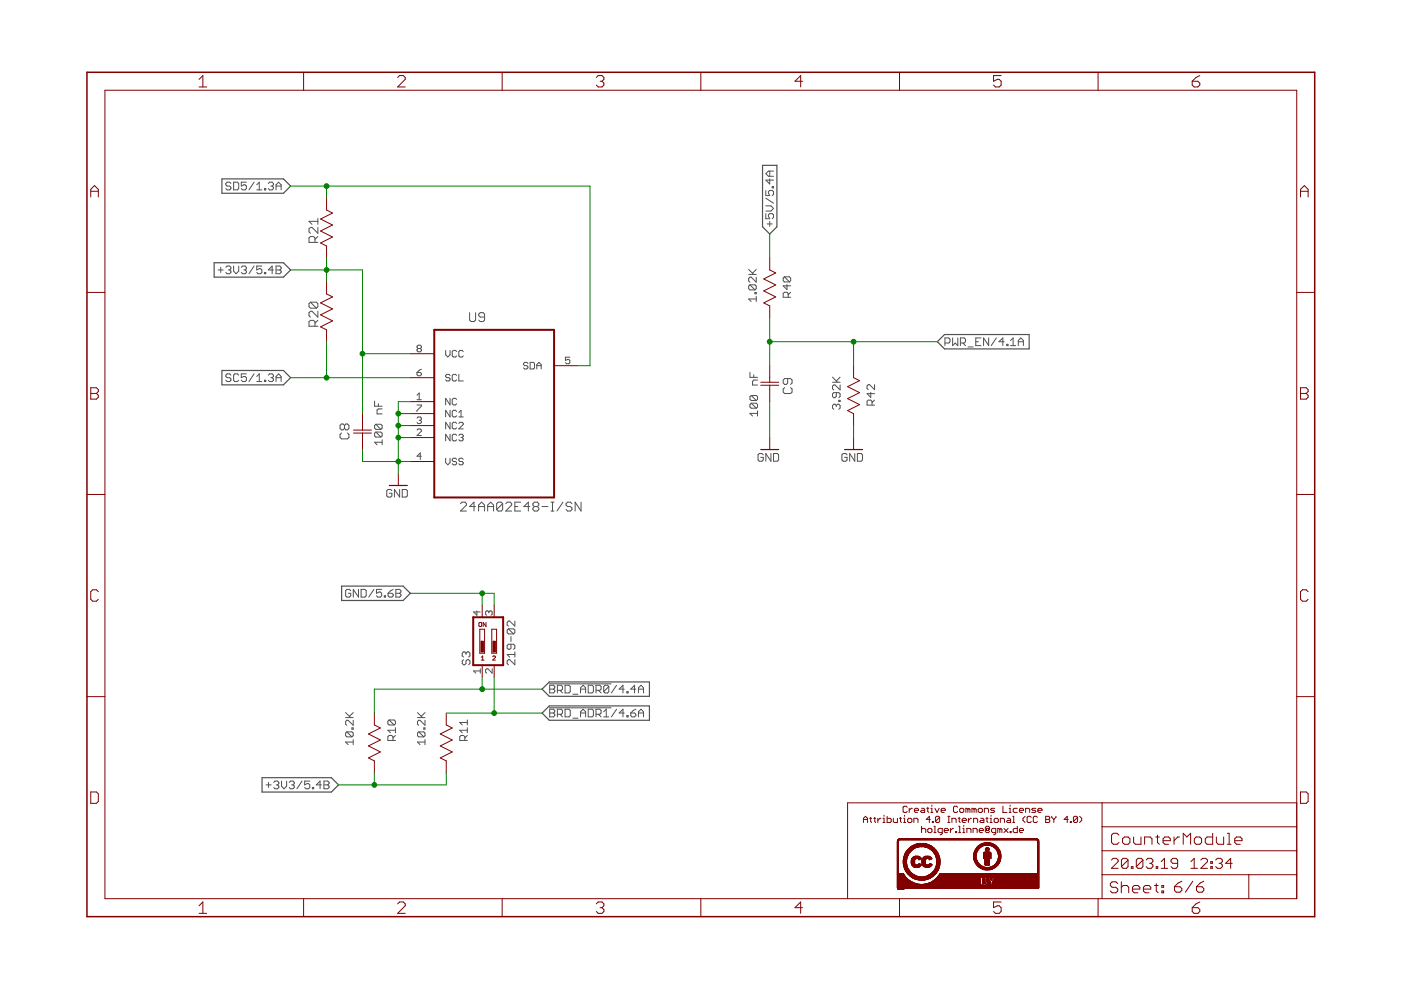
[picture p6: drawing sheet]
<svg xmlns="http://www.w3.org/2000/svg" width="297mm" height="210mm" viewBox="0 0 297 210" stroke-linecap="round" stroke-linejoin="round" font-family="sans-serif">
<g fill="none" stroke="#505050" stroke-width=".21">
<path d="M49 38.9l-.3-.3h-.5l-.3 .3v.3l.3 .3h.5l.3 .2v.3l-.3 .3h-.5l-.3-.3M49.5 38.6h.8l.3 .3v1.1l-.3 .3h-.8zM52.2 38.6h-1v.9l.8-.3 .2 .3v.5l-.2 .3h-.6l-.2-.3M53.9 38.6l-1.1 1.7M54.4 39.2l.6-.6v1.7M56.1 40h.2v.3h-.2zM56.9 38.9l.2-.3h.6l.3 .3v.3l-.3 .3M57.4 39.5h.3M57.7 39.5l.3 .2v.3l-.3 .3h-.6l-.2-.3M58.5 39.5h1.1M163.2 36.3v1.1M163.2 37.9v1.1l-.8-.8h1.6"/>
<path d="M163.7 39.6h.3v.2h-.3zM164 36.3h-1.1l-.5 .5 .5 .6h1.1M46.2 57.2h1.1M46.8 56.7v1.1M47.9 56.7l.3-.3h.5l.3 .3v.3l-.3 .2M48.4 57.2h.3M48.7 57.2l.3 .3v.3l-.3 .2h-.5l-.3-.2M49.5 56.4v1.1l.6 .5 .5-.5v-1.1M51.2 56.7l.2-.3h.6l.2 .3v.3l-.2 .2M51.7 57.2h.3M52 57.2l.2 .3v.3l-.2 .2h-.6l-.2-.2M53.9 56.4l-1.1 1.6"/>
<path d="M54.4 40.3h1.1M55.5 56.4h-1.1v.8l.6-.2h.2l.3 .2v.6l-.3 .2h-.5l-.3-.2M56.1 57.8h.2v.2h-.2zM58 57.2h-1.1l.8-.8v1.6M58.5 57.2h.8M58.5 56.4h.8l.3 .3v.3l-.3 .2 .3 .3v.3l-.3 .2h-.8zM58.5 40.3v-1.1l.6-.6 .5 .6v1.1M66.8 51.4v-.9l-.3-.4h-.7l-.3 .4v.9h1.9M67.4 48.2v1.3l-1.3-1.3h-.3l-.3 .3v.7l.3 .3M67.4 46.3v1.3M67.4 50.1l-.6 .7M67.4 46.9h-1.9l.6 .7"/>
<path d="M158.7 58.2h1.6M158.7 57.1l1.1 1.1M160.3 58.8v1l-1-1h-.3l-.3 .2v.6l.3 .2M160.3 57.1l-.8 .8M162.4 40.4v1.1h.8l-.3-.9 .3-.2h.5l.3 .2v.6l-.3 .3M162.4 45.3v1.1h.8l-.3-.6v-.2l.3-.3h.5l.3 .3v.5l-.3 .3M162.4 43.6h1.1l.5 .6-.5 .5h-1.1M162.4 42l1.6 1.1M162.6 47.5h1.1M163.2 46.9v1.1M166.3 58.7l-.2 .3v.5l.2 .3h1.1M166.3 58.7h1.1l.2 .3v.5l-.2 .3"/>
<path d="M166.3 58.7l1.1 1.1M49 79.5l-.3-.2h-.5l-.3 .2v.3l.3 .3h.5l.3 .2v.3l-.3 .3h-.5l-.3-.3M50.6 79.5l-.3-.2h-.5l-.3 .2v1.1l.3 .3h.5l.3-.3M52.2 79.3h-1v.8l.8-.3 .2 .3v.5l-.2 .3h-.6l-.2-.3M53.9 79.3l-1.1 1.6M54.4 79.8l.6-.5v1.6M56.9 79.5l.2-.2h.6l.3 .2v.3l-.3 .3M65.8 64.1l-.3 .3v.6l.3 .3h1.3M65.8 64.1h1.3l.3 .3v.6l-.3 .3M65.8 64.1l1.3 1.2M66.8 69.2v-1l-.3-.3h-.7l-.3 .3v1h1.9M67.4 66v1.2l-1.3-1.2h-.3l-.3 .3v.6l.3 .3"/>
<path d="M67.4 67.9l-.6 .6M88.4 79h.7l.2 .4-.2 .3h-.5l-.2-.3zM88.6 73.9l-.2-.2 .2-.5h.5l.2 .2-.2 .5M88.6 73.9l-.2 .2 .2 .5h.5l.2-.2-.2-.5M88.6 73.9h.5M89.3 78.3l-.9 .7M94.5 74.3v.9l.5 .5 .4-.5v-.9M95.4 79.6l-.2-.2h-.5l-.2 .4 .2 .3h.5l.2 .4-.2 .3h-.5l-.2-.3M96.8 74.5l-.2-.2h-.5l-.2 .2v1l.2 .2h.5l.2-.2M96.8 79.6l-.2-.2h-.5l-.2 .2v.9l.2 .3h.5l.2-.3M97.3 79.4v1.4h.9M98.2 74.5l-.2-.2h-.5l-.2 .2v1l.2 .2h.5l.2-.2"/>
<path d="M99.6 66.3v1.6l.3 .3h.6l.3-.3v-1.6M102.7 67.2h-.9l-.3-.3v-.3l.3-.3h.6l.3 .3v1.3l-.3 .3h-.6l-.3-.3M111.9 77.1l-.2-.3h-.5l-.2 .5 .2 .2h.5l.2 .5-.2 .2h-.5l-.2-.2M112.4 76.8h.7l.2 .3v.9l-.2 .2h-.7zM113.8 77.5h.9M113.8 78.2v-.9l.5-.5 .4 .5v.9M120.8 75.7h-.9v.7l.7-.2 .2 .2v.5l-.2 .2h-.5l-.2-.2M159 60.4h1.1l.2 .3v.5l-.2 .3M159 60.4l-.3 .3v.5l.3 .3h1.1M159 60.4l1.1 1.1M159 79v1h1.6M159.8 79.5v.5"/>
<path d="M160.1 62h.2v.3h-.2zM160.3 63.4h-1.6l.6 .5M160.3 62.8v1.1M166.9 60.3v1.1l-.8-.8h1.5M167.1 63v-.8l-.2-.2h-.6l-.2 .2v.8h1.5M167.6 62l-.5 .5M176.5 80l1.1 1M178.1 80l-.8 .8M200.3 72.7h.9l.2-.2v-.6l-.2-.3h-.9v1.7M202 71.6v1.7l.5-.6 .6 .6v-1.7M203.6 72.7h.8l.3-.2v-.6l-.3-.3h-.8v1.7M204.2 72.7l.5 .6"/>
<path d="M205.3 73.6h1M206.9 72.5h.5M208 71.6h-1.1v1.7h1.1M209.6 71.6v1.7l-1.1-1.7v1.7M211.2 71.6l-1 1.7M212.9 72.5h-1.1l.8-.9v1.7M213.4 73h.3v.3h-.3zM214.2 73.3h1.1M214.2 72.2l.6-.6v1.7M215.9 72.5h1.1M215.9 73.3v-1.1l.5-.6 .6 .6v1.1M54.4 80.9h1.1"/>
<path d="M56.1 80.6h.2v.3h-.2zM57.4 80.1h.3M57.7 80.1l.3 .2v.3l-.3 .3h-.6l-.2-.3M58.5 80.1h1.1M58.5 80.9v-1.1l.6-.5 .5 .5v1.1M72.4 91.8l-.3 .3v.7l.3 .2h1.3l.3-.2v-.7l-.3-.3M73 90.2l-.3-.3h-.3l-.3 .3v.6l.3 .3h.3l.3-.3M73 90.2l.3-.3h.4l.3 .3v.6l-.3 .3h-.4l-.3-.3M73 90.2v.6M79.4 85v1.1h1.6M79.7 90h1.1l.2 .2v.6l-.2 .2M79.7 91.6h1.1l.2 .3v.5l-.2 .3"/>
<path d="M79.7 91.6l-.3 .3v.5l.3 .3h1.1M79.7 90l-.3 .2v.6l.3 .2h1.1M79.7 91.6l1.1 1.1M79.7 90l1.1 1M80.2 85.6v.5M81 93.8h-1.6l.5 .5M81 93.2v1.1M81 86.7h-.8l-.3 .3v.8h1.1M88.4 85.9h.9v.2l-.9 .9v.3M88.4 88.6l.2-.2h.5l.2 .2-.2 .5M88.4 91.2l.2-.2h.5l.2 .2v.2l-.9 1h.9M88.4 83.8l.5-.5v1.5"/>
<path d="M88.4 84.8h.9M88.9 89.1h.2M89.1 89.1l.2 .2-.2 .5h-.5l-.2-.2M89.3 96.7h-.9l.7-.7v1.4M94.5 97.2v.9l.5 .5 .4-.5v-.9M95.4 84.5v1.4l-.9-1.4v1.4M95.4 87v1.4l-.9-1.4v1.4M95.4 89.5v1.4l-.9-1.4v1.4M95.4 92.1v1.4l-.9-1.4v1.4M96.8 97.4l-.2-.2h-.5l-.2 .2 .2 .5h.5l.2 .2-.2 .5h-.5l-.2-.3M96.8 84.7l-.2-.2h-.5l-.2 .2v.9l.2 .3h.5l.2-.3M96.8 87.2l-.2-.2h-.5l-.2 .2v1l.2 .2h.5l.2-.2"/>
<path d="M96.8 89.8l-.2-.3h-.5l-.2 .3v.9l.2 .2h.5l.2-.2M96.8 92.3l-.2-.2h-.5l-.2 .2v.9l.2 .3h.5l.2-.3M97.3 92.3l.2-.2h.5l.2 .2-.2 .5M97.3 89.8l.2-.3h.5l.2 .3v.2l-.9 .9h.9M97.3 88.4h.9M97.3 87.5l.4-.5v1.4M97.7 92.8h.3M98 92.8l.2 .2-.2 .5h-.5l-.2-.3M98.2 97.4l-.2-.2h-.5l-.2 .4 .2 .3h.5l.2 .4-.2 .3h-.5l-.2-.3M159.3 83.9h1l.3 .2v.5l-.3 .3M159.3 85.5h1l.3 .3v.5l-.3 .3M159.3 85.5l-.3 .3v.5l.3 .3h1"/>
<path d="M159.3 83.9l-.3 .2v.5l.3 .3h1M159.3 85.5l1 1.1M159.3 83.9l1 1M160.6 80.6h-.8l-.2 .3v.7h1M160.6 87.7h-1.6l.6 .5M160.6 87.1v1.1M161.8 96.4l-.3-.2h-.5l-.3 .2v1.1l.3 .3h.5l.3-.3v-.5h-.5M163.4 96.2v1.6l-1-1.6v1.6M164 96.2h.8l.3 .2v1.1l-.3 .3h-.8zM166.4 82.2l-.3 .3v.6l.3 .3h1.2l.3-.3v-.6l-.3-.3M167 80.3v.9l-.3 .3h-.3l-.3-.3v-.6l.3-.3h1.2l.3 .3v.6l-.3 .3M176.5 81h1.6"/>
<path d="M177.3 86l-.3-.3h-.2l-.3 .3v.5l.3 .3M177.3 83.2v.9l-.3 .2h-.2l-.3-.2v-.6l.3-.3h1l.3 .3v.6l-.3 .2M177.3 86l.3-.3h.2l.3 .3v.5l-.3 .3M177.3 86v.2M177.8 84.9h.3v.2h-.3zM178.1 81.6v1.1l-1.1-1.1h-.2l-.3 .3v.5l.3 .3M179.6 96.4l-.3-.2h-.5l-.3 .2v1.1l.3 .3h.5l.3-.3v-.5h-.6M181.2 96.2v1.6l-1.1-1.6v1.6M181.8 96.2h.8l.3 .2v1.1l-.3 .3h-.8zM184.6 83.2v1.1l-.8-.8h1.6M184.9 85.9v-.8l-.3-.3h-.5l-.3 .3v.8h1.6M185.4 81.6v1l-1-1h-.3l-.3 .2v.6l.3 .2"/>
<path d="M185.4 84.8l-.5 .6M83.1 104l-.3-.2h-.5l-.3 .2v1.1l.3 .3h.5l.3-.3v-.5h-.6M84.7 103.8v1.6l-1.1-1.6v1.6M85.3 103.8h.8l.3 .2v1.1l-.3 .3h-.8zM97.6 106.8l.4-.3h.6l.3 .3v.3l-1.3 1.3h1.3M100.8 107.4h-1.2l.9-.9v1.9M101.5 107.4h1.2M101.5 108.4v-1.3l.6-.6 .6 .6v1.3M103.4 107.4h1.2M103.4 108.4v-1.3l.6-.6 .6 .6v1.3M106.6 106.8v1.2l-.3 .4h-.7l-.3-.4M106.6 106.8l-.3-.3h-.7l-.3 .3v1.2"/>
<path d="M106.6 106.8l-1.3 1.2M107.2 106.8l.3-.3h.7l.3 .3v.3l-1.3 1.3h1.3M109.2 107.4h.6M110.4 106.5h-1.2v1.9h1.2M112.3 107.4h-1.2l.9-.9v1.9M113.3 107.4l-.3 .3v.3l.3 .4h.6l.3-.4v-.3l-.3-.3M113.3 107.4l-.3-.3v-.3l.3-.3h.6l.3 .3v.3l-.3 .3M113.3 107.4h.6M114.9 107.4h1.3M116.8 108.4h.7M116.8 106.5h.7M117.1 106.5v1.9"/>
<path d="M119.4 106.5l-1.3 1.9M121.3 106.8l-.4-.3h-.6l-.3 .3v.3l.3 .3h.6l.4 .3v.3l-.4 .4h-.6l-.3-.4M123.2 106.5v1.9l-1.3-1.9v1.9M74.4 125.2l-.3-.2h-.5l-.3 .2v1.1l.3 .3h.5l.3-.3v-.5h-.6M76 125v1.6l-1.1-1.6v1.6M76.6 125h.8l.2 .2v1.1l-.2 .3h-.8zM79.3 125l-1.1 1.6M80.9 125h-1.1v.8l.6-.3h.2l.3 .3v.5l-.3 .3h-.5l-.3-.3M81.5 126.3h.2v.3h-.2zM82.3 125.8h.8l.3 .3v.2l-.3 .3h-.6l-.2-.3zM83.4 125l-.6 .2-.5 .6M83.9 125h.8l.3 .2v.3l-.3 .3 .3 .3v.2l-.3 .3h-.8z"/>
<path d="M83.9 125.8h.8M98.3 139.9l-.3 .2v.6l.3 .2h.2l.3-.2v-.6l.3-.2h.3l.2 .2v.6l-.2 .2M98.8 138.5l-.3-.3h-.2l-.3 .3v.5l.3 .3M98.8 138.5v.3M98.8 138.5l.3-.3h.3l.2 .3v.5l-.2 .3M101.1 129.5v1l-.7-.7h1.4M103.7 129.8l-.3-.3-.4 .3v.4l.2 .3M103.7 129.8l.2-.3 .5 .3v.4l-.3 .3M103.7 129.8v.2M107.8 133.3h1.1l.3 .3v.5l-.3 .3M107.8 133.3l-.3 .3v.5l.3 .3h1.1M107.8 133.3l1.1 1.1"/>
<path d="M108.3 136.6v.8l-.2 .3h-.3l-.3-.3v-.5l.3-.3h1.1l.3 .3v.5l-.3 .3M108.3 135v1M109.2 131.7v1.1l-1.1-1.1h-.3l-.3 .3v.5l.3 .3M109.2 138.2v1.1M109.2 139.9v1l-1.1-1h-.3l-.3 .2v.6l.3 .2M109.2 138.8h-1.7l.6 .5M73.3 152.1h1.6M73.3 151.1l1 1M73.5 155.2h1.1l.3 .2v.6l-.3 .2M73.5 155.2l-.2 .2v.6l.2 .2h1.1M73.5 155.2l1.1 1M74.6 154.3h.3v.3h-.3z"/>
<path d="M74.9 157.3h-1.6l.5 .6M74.9 152.7v1.1l-1.1-1.1h-.3l-.2 .3v.5l.2 .3M74.9 156.8v1.1M74.9 151.1l-.8 .8M82.5 152.7l-.3 .2v.6l.3 .2h1.1M82.5 152.7h1.1l.2 .2v.6l-.2 .2M82.5 152.7l1.1 1M83.3 157v-.8l-.3-.3h-.5l-.3 .3v.8h1.6M83.8 155.9l-.5 .6M83.8 154.8h-1.6l.6 .6M83.8 154.3v1.1M88.5 152.1h1.6"/>
<path d="M88.5 151.1l1.1 1M88.8 155.2l-.3 .2v.6l.3 .2h1.1M88.8 155.2h1.1l.2 .2v.6l-.2 .2M88.8 155.2l1.1 1M89.9 154.3h.2v.3h-.2zM90.1 157.3h-1.6l.5 .6M90.1 152.7v1.1l-1.1-1.1h-.2l-.3 .3v.5l.3 .3M90.1 156.8v1.1M90.1 151.1l-.8 .8M98.6 157v-.8l-.3-.3h-.6l-.2 .3v.8h1.6M99.1 154.8h-1.6l.5 .6M99.1 155.9l-.5 .6"/>
<path d="M99.1 152.7v1M99.1 154.3v1.1M99.1 153.2h-1.6l.5 .5M101.8 142.3h-1.4l.5 .4M101.8 141.8v.9M104.4 141.8v.9l-1-.9-.4 .2v.5l.2 .2M116.5 145h13.1M116.5 150.1h13.1M116.5 145.3h.8l.3 .3v.2l-.3 .3 .3 .3v.2l-.3 .3h-.8zM116.5 150.4h.8l.3 .2v.3l-.3 .3 .3 .2v.3l-.3 .3h-.8zM116.5 146.1h.8M116.5 151.2h.8"/>
<path d="M118.2 146.4h.8l.3-.3v-.5l-.3-.3h-.8v1.6M118.2 151.4h.8l.3-.2v-.6l-.3-.2h-.8v1.6M118.7 146.4l.6 .5M118.7 151.4l.6 .6M119.8 145.3h.8l.3 .3v1l-.3 .3h-.8zM119.8 150.4h.8l.3 .2v1.1l-.3 .3h-.8zM121.5 147.2h1M121.5 152.3h1M123.1 146.1h1.1M123.1 146.9v-1.1l.5-.5 .6 .5v1.1M123.1 152v-1.1l.5-.5 .6 .5v1.1M123.1 151.2h1.1"/>
<path d="M124.7 145.3h.8l.3 .3v1l-.3 .3h-.8zM124.7 150.4h.8l.3 .2v1.1l-.3 .3h-.8zM126.4 146.4h.8l.2-.3v-.5l-.2-.3h-.8v1.6M126.4 151.4h.8l.2-.2v-.6l-.2-.2h-.8v1.6M126.9 146.4l.5 .5M126.9 151.4l.5 .6M128 152h1.1M128 150.9l.5-.5v1.6M129.1 145.6l-.3-.3h-.5l-.3 .3v1M129.1 145.6v1l-.3 .3h-.5l-.3-.3M129.1 145.6l-1.1 1M130.7 145.3l-1.1 1.6"/>
<path d="M130.7 150.4l-1.1 1.6M132.4 146.1h-1.1l.8-.8v1.6M132.4 151.2h-1.1l.8-.8v1.6M132.9 146.6h.3v.3h-.3zM132.9 151.7h.3v.3h-.3zM133.7 151.2h.8l.3 .2v.3l-.3 .3h-.5l-.3-.3zM134.8 146.1h-1.1l.8-.8v1.6M134.8 150.4l-.5 .2-.6 .6M135.4 146.1h1M135.4 146.9v-1.1l.5-.5 .5 .5v1.1M135.4 152v-1.1l.5-.5 .5 .5v1.1M135.4 151.2h1"/>
<path d="M56.4 166.4h1.1M56.9 165.9v1.1M58 165.9l.3-.3h.6l.2 .3v.2l-.2 .3M58.6 166.4h.3M58.9 166.4l.2 .3v.3l-.2 .2h-.6l-.3-.2M59.7 165.6v1.1l.5 .5 .6-.5v-1.1M61.3 165.9l.3-.3h.5l.3 .3v.2l-.3 .3M61.8 166.4h.3M62.1 166.4l.3 .3v.3l-.3 .2h-.5l-.3-.2M64 165.6l-1.1 1.6M65.7 165.6h-1.1v.8l.8-.3 .3 .3v.6l-.3 .2h-.5l-.3-.2M66.2 167h.3v.2h-.3z"/>
<path d="M68.1 166.4h-1l.8-.8v1.6M68.7 166.4h.8M68.7 165.6h.8l.3 .3v.2l-.3 .3 .3 .3v.3l-.3 .2h-.8z"/>
</g>
<path d="M47.1 37.9h13l1.5 1.6-1.5 1.5h-13zM161.7 35.1h3v13l-1.5 1.5-1.5-1.5zM45.4 55.7h14.7l1.5 1.5-1.5 1.6h-14.7zM47.1 78.5h13l1.5 1.6-1.5 1.5h-13zM198.7 72.5l1.6-1.6h17.9v3.1h-17.9zM72.4 124.3h13.1l1.5 1.5-1.5 1.5h-13.1zM114.9 146.1l1.6-1.5h21.2v3h-21.2zM114.9 151.2l1.6-1.5h21.2v3h-21.2zM55.6 164.9h14.7l1.5 1.5-1.5 1.5h-14.7z" fill="none" stroke="#505050" stroke-width=".25"/>
<g fill="none" stroke="#800000" stroke-width=".21">
<path d="M22.2 19.1h252.7v171.4h-252.7zM42.2 16.8l.8-.8v2.4M42.2 18.4h1.6M64.4 15.3v3.8M84.3 16.4l.4-.4h.8l.4 .4v.4l-1.6 1.6h1.6M106.5 15.3v3.8M126.4 16.4l.4-.4h.8l.4 .4v.4l-.4 .4M127.2 17.2h.4M127.6 17.2l.4 .4v.4l-.4 .4h-.8l-.4-.4M148.6 15.3v3.8M170.2 17.2h-1.6l1.2-1.2v2.4M190.7 15.3v3.8"/>
<path d="M212.3 16h-1.6v1.2l.8-.4h.4l.4 .4v.8l-.4 .4h-.8l-.4-.4M232.8 15.3v3.8M252.8 17.2h1.2l.4 .4v.4l-.4 .4h-.8l-.4-.4zM254.4 16l-.8 .4-.8 .8M19.2 41.8v-1.6l.8-.9 .8 .9v1.6M19.2 40.6h1.6M69.2 42v2.5l1.3 .7-2.5 1.2 2.5 1.3-2.5 1.3 2.5 1.2-2.5 1.3 1.2 .7v2.5M69.2 59.8v2.5l1.3 .6-2.5 1.3 2.5 1.3-2.5 1.3 2.5 1.2-2.5 1.3 1.2 .6v2.6M163.2 54.7v2.5l1.3 .7-2.6 1.2 2.6 1.3-2.6 1.3 2.6 1.2-2.6 1.3 1.3 .7v2.5M275.7 40.6h1.6M275.7 41.8v-1.6l.8-.9 .8 .9v1.6M18.4 62h3.8"/>
<path d="M87 75h5.1M117.5 77.5h5.1M163.2 77.5v3.5M181 77.5v2.6l1.2 .6-2.5 1.3 2.5 1.2-2.5 1.3 2.5 1.3-2.5 1.3 1.3 .6v2.5M274.9 62h3.8M19.2 82.2h1.2l.4 .4v.4l-.4 .4 .4 .4v.4l-.4 .4h-1.2zM19.2 83.4h1.2M75 91.2h3.7M75 91.8h3.7M76.9 87.7v3.5M76.9 91.8v3.5M87 85.2h5.1"/>
<path d="M87 92.8h5.1M87 90.2h5.1M87 80.1h5.1M87 87.7h5.1M87 97.9h5.1M161.3 81.7h3.8M161.3 81h3.8M163.2 81.7v3.5M163.2 92.8v2.5M181 92.8v2.5M275.7 82.2h1.2l.4 .4v.4l-.4 .4 .4 .4v.4l-.4 .4h-1.2zM275.7 83.4h1.2"/>
<path d="M18.4 104.8h3.8M84.5 100.4v2.5M274.9 104.8h3.8M20.8 125.5l-.4-.4h-.8l-.4 .4v1.6l.4 .4h.8l.4-.4M101.7 132l.4 .1v.6l-.1 .1-.5-.1v-.6zM101.7 133.4h1v5.1h-1zM102 139.4l.3-.3v.9M102 140h.6M102.2 128.3v2.6M103 132v.8l-.6-.8v.8M104.3 133.4h1v5.1h-1zM104.5 139.2l.1-.1 .5 .1-.6 .8h.6"/>
<path d="M104.8 128.3v2.6M277.3 125.5l-.4-.4h-.8l-.4 .4v1.6l.4 .4h.8l.4-.4M18.4 147.7h3.8M79.4 151.2v2.5l1.2 .6-2.5 1.3 2.5 1.3-2.5 1.3 2.5 1.2-2.5 1.3 1.3 .6v2.6M94.6 151.2v2.5l1.3 .6-2.6 1.3 2.6 1.3-2.6 1.3 2.6 1.2-2.6 1.3 1.3 .6v2.6M102.2 141v2.6M104.8 141v2.6M274.9 147.7h3.8M19.2 167.9h1.2l.4 .4v1.6l-.4 .4h-1.2zM183.1 174.4v-.9l.4-.4 .4 .4v.9M183.1 173.7h.8M184.4 173.5h.4"/>
<path d="M184.6 173.3v.9l.2 .2M185.3 173.5h.4M185.5 173.3v.9l.2 .2M186.1 173.5v.9M186.8 173.5h-.2l-.5 .4M187.2 173.5h.2v.9M187.2 174.4h.4M187.4 172.8v.3M188.1 173.1v1.3h.6l.3-.2v-.5l-.3-.2h-.6M189.4 173.5v.7l.2 .2h.7v-.9M190.7 173.5h.4M190.9 173.3v.9l.2 .2"/>
<path d="M191.6 173.5h.2v.9M191.6 174.4h.4M191.8 172.8v.3M192.3 171.2l-.2-.3h-.4l-.2 .3v.8l.2 .3h.4l.2-.3M192.7 173.5h.4l.2 .2v.5l-.2 .2h-.4l-.3-.2v-.5zM192.8 171.4v.9M193.4 171.4h-.2l-.4 .4M193.8 174.4v-.9h.6l.2 .2v.7M193.9 171.8h.9l-.3-.4h-.4l-.2 .2v.4l.2 .3h.4M195.4 171.4h.4l.2 .2v.7h-.6l-.2-.3 .2-.2h.6M195.4 175.2v1.3M195.4 175.9l.2-.3h.4l.3 .3v.6"/>
<path d="M196.5 171.4h.4M196.7 171.2v.8l.2 .3M196.9 175.6h.5l.2 .3v.4l-.2 .2h-.5l-.2-.2v-.4zM197.3 173.7h-.9l.6-.6v1.3M197.4 172.3h.4M197.4 171.4h.2v.9M197.6 170.7v.2M197.7 174.2h.2v.2h-.2zM198 176.5h.5M198 175.2h.2v1.3M198.2 171.4l.5 .9 .4-.9M199.2 173.3v.9l-.2 .2h-.4l-.3-.2"/>
<path d="M199.2 173.3l-.2-.2h-.4l-.3 .2v.9M199.2 173.3l-.9 .9M199.5 171.8h.9l-.2-.4h-.5l-.2 .2v.4l.2 .3h.5M199.8 176.5h-.7l-.2-.2v-.4l.2-.3h.7v1.1l-.5 .3M200.2 176.1h.9l-.2-.5h-.5l-.2 .3v.4l.2 .2h.5M201 174.4h.4M201 173.1h.4M201.2 173.1v1.3M201.5 175.6v.9M201.8 174.4v-.9h.7l.2 .2v.7M202.2 175.6h-.2l-.5 .5M202.6 176.3h.2v.2h-.2z"/>
<path d="M203 171.2l-.2-.3h-.4l-.2 .3v.8l.2 .3h.4l.2-.3M203.1 173.5h.5M203.2 175.2h.3v1.3M203.2 176.5h.5M203.4 173.3v.9l.2 .2M203.5 171.6l.2-.2h.4l.2 .2v.4l-.2 .3h-.4l-.2-.3zM204 173.9h.9l-.2-.4h-.5l-.2 .2v.5l.2 .2h.5M204.1 175.6h.2v.9M204.1 176.5h.5M204.3 175v.2M205 176.5v-.9h.7l.2 .3v.6M205.2 171.6l-.4-.2v.9"/>
<path d="M205.2 171.6v.7M205.2 171.6l.2-.2 .3 .2v.7M205.3 173.5v.9M206 173.5h-.2l-.5 .4M206.3 176.5v-.9h.7l.2 .3v.6M206.4 174.4v-.9h.7l.2 .2v.7M206.5 171.6l-.4-.2v.9M206.5 171.6v.7M206.5 171.6l.3-.2 .2 .2v.7M207.4 171.6l.2-.2h.4l.3 .2v.4l-.3 .3h-.4l-.2-.3zM207.6 176.1h.9l-.2-.5h-.5l-.2 .3v.4l.2 .2h.5M207.9 173.5h.5l.2 .2v.7h-.7l-.2-.2 .2-.3h.7"/>
<path d="M208.7 172.3v-.9h.7l.2 .2v.7M209 173.5h.5M209.1 175.6h.5v.5h-.5zM209.3 173.3v.9l.2 .2M209.6 176.1l.2-.2v-.5l-.2-.2h-.5l-.2 .2v.9l.2 .2h.5l.2-.2M209.9 173.5h.2v.9M209.9 174.4h.5M210.1 172.8v.3M210.9 171.4h-.7l-.2 .2 .2 .2h.5l.2 .2-.2 .3h-.7M211 173.5h.4l.3 .2v.5l-.3 .2h-.4l-.2-.2v-.5zM211.1 176.5h-.6l-.3-.2v-.4l.3-.3h.6v1.1l-.4 .3M212 175.9l-.2-.3h-.3v.9"/>
<path d="M212 175.9v.6M212 175.9l.2-.3 .2 .3v.6M212.1 174.4v-.9h.6l.3 .2v.7M212.6 170.9v1.4h.9M212.9 175.6l.8 .9M213.6 173.5h.5l.2 .2v.7h-.7l-.2-.2 .2-.3h.7M213.7 175.6l-.8 .9M214 172.3h.4M214 171.4h.2v.9M214.2 170.7v.2M214.2 176.3h.2v.2h-.2zM214.7 174.4h.4"/>
<path d="M214.7 173.1h.2v1.3M215.7 171.4h-.7l-.2 .2v.4l.2 .3h.7M215.7 175.2v1.3h-.7l-.2-.2v-.4l.2-.3h.7M216.1 171.8h.9l-.2-.4h-.5l-.2 .2v.4l.2 .3h.5M216.1 176.1h.9l-.2-.5h-.5l-.2 .3v.4l.2 .2h.5M217.3 173.1l-.4 .4v.4l.4 .5M217.4 172.3v-.9h.7l.2 .2v.7M218.7 173.3l-.3-.2h-.4l-.2 .2v.9l.2 .2h.4l.3-.2M219.6 171.4h-.6l-.3 .2 .3 .2h.4l.2 .2-.2 .3h-.7M219.9 173.3l-.2-.2h-.4l-.2 .2v.9l.2 .2h.4l.2-.2M220 171.8h.9l-.2-.4h-.4l-.3 .2v.4l.3 .3h.4M221.7 173.7h.7"/>
<path d="M221.7 173.1h.7l.2 .2-.2 .4 .2 .5-.2 .2h-.7zM223 173.1v.2l.4 .4M223.4 173.7v.7M223.9 173.1v.2l-.5 .4M226.5 173.7h-.9l.7-.6v1.3M226.9 174.2h.2v.2h-.2zM228.5 173.3v.9l-.3 .2h-.4l-.2-.2M228.5 173.3l-.3-.2h-.4l-.2 .2v.9M228.5 173.3l-.9 .9M228.9 173.1l.4 .4v.4l-.4 .5M233.7 170.2v20.3M233.7 175.3h41.2"/>
<path d="M237.2 177.1l-.4-.4h-.7l-.4 .4v1.5l.4 .4h.7l.4-.4M238 177.8l.4-.3h.8l.4 .3v.8l-.4 .4h-.8l-.4-.4zM240.3 177.5v1.1l.4 .4h1.2v-1.5M242.7 179v-1.5h1.2l.3 .3v1.2M245 177.5h.8M245.4 177.1v1.5l.4 .4M246.6 178.2h1.5v-.4l-.3-.3h-.8l-.4 .3v.8l.4 .4h.8M248.9 177.5v1.5M250.1 177.5h-.4l-.8 .7M250.9 179v-2.3l.8 .8 .7-.8v2.3M253.2 177.8l.4-.3h.8l.4 .3v.8l-.4 .4h-.8l-.4-.4zM257.1 176.7v2.3h-1.2l-.4-.4v-.8l.4-.3h1.2"/>
<path d="M257.9 177.5v1.1l.4 .4h1.1v-1.5M260.2 176.7h.4v2.3M260.2 179h.8M261.8 178.2h1.5v-.4l-.3-.3h-.8l-.4 .3v.8l.4 .4h.8M274.9 170.2h-95.2v20.3M275.7 167.9h1.2l.4 .4v1.6l-.4 .4h-1.2zM42.2 192l.8-.8v2.5M42.2 193.7h1.6M64.4 190.5v3.9M84.3 191.6l.4-.4h.8l.4 .4v.4l-1.6 1.7h1.6M106.5 190.5v3.9M126.4 191.6l.4-.4h.8l.4 .4v.4l-.4 .4"/>
<path d="M127.2 192.4h.4M127.6 192.4l.4 .4v.5l-.4 .4h-.8l-.4-.4M148.6 190.5v3.9M170.2 192.4h-1.6l1.2-1.2v2.5M190.3 188.5h.1M190.4 188.5h.1M190.4 188.4v.1M190.5 188.5h.1M190.5 188.4l.1 .1M190.6 188.5h-.2M190.6 188.5h.1M190.6 188.4l.1 .1"/>
<path d="M190.7 188.5h.1M190.7 188.4l-.1 .1M190.7 190.5v3.9M190.8 188.4l-.1 .1M190.8 188.4v.1M190.8 188.4l.1 .1M190.9 188.4v.1M191 188.4l-.1 .1M191.1 188.4v.1M191.1 188.4l.1 .1M191.2 188.5h.3M191.2 188.4v.1"/>
<path d="M191.2 188.5h.2M191.3 188.4v.1M191.4 188.5h.1M191.4 188.5v.1M191.5 188.4h.1M191.5 188.5h.1M191.6 188.5h.1M191.6 188.4v.1M191.7 188.5h-.2M191.7 188.5h.1M212.3 191.2h-1.6v1.2l.8-.4h.4l.4 .4v.9l-.4 .4h-.8l-.4-.4M232.8 190.5v3.9"/>
<path d="M233.7 185.5h41.2M233.7 180.4h41.2M235.6 182.4l.4-.4h.7l.4 .4v.3l-1.5 1.4h1.5M237 187.3l-.4-.3h-.8l-.4 .3v.4l.4 .4h.8l.4 .4v.4l-.4 .4h-.8l-.4-.4M237.7 187v2.3M237.7 188.1l.4-.4h.8l.4 .4v1.2M239.2 182.4v1.3l-.4 .4h-.7l-.3-.4M239.2 182.4l-.4-.4h-.7l-.3 .4v1.3M239.2 182.4l-1.4 1.3M239.9 183.7h.3v.4h-.3zM240.1 188.5h1.6v-.4l-.4-.4h-.8l-.4 .4v.8l.4 .4h.8M242.3 182.4v1.3l-.3 .4h-.7l-.4-.4"/>
<path d="M242.3 182.4l-.3-.4h-.7l-.4 .4v1.3M242.3 182.4l-1.4 1.3M242.4 188.5h1.6v-.4l-.4-.4h-.8l-.4 .4v.8l.4 .4h.8M243 182.4l.4-.4h.7l.3 .4v.3l-.3 .3M243.7 183h.4M244.1 183l.3 .4v.3l-.3 .4h-.7l-.4-.4M244.8 187.7h.8M245.1 183.7h.4v.4h-.4zM245.2 187.3v1.6l.4 .4M246.2 184.1h1.4M246.2 182.7l.7-.7v2.1M246.3 187.7h.4v.4h-.4z"/>
<path d="M246.3 188.9h.4v.4h-.4zM249 188h1.2l.4 .4v.4l-.4 .4h-.8l-.4-.4zM249.7 183h-1.1l-.3-.3v-.3l.3-.4h.7l.4 .4v1.3l-.4 .4h-.7l-.3-.4M250.6 186.8l-.8 .4-.8 .8M252.5 182.7l.7-.7v2.1M252.5 184.1h1.4M252.8 192.4h1.2l.4 .4v.5l-.4 .4h-.8l-.4-.4zM252.9 186.8l-1.6 2.4M253.7 188h1.1l.4 .4v.4l-.4 .4h-.7l-.4-.4zM254.4 191.2l-.8 .4-.8 .8M254.6 182.4l.4-.4h.7l.3 .4v.3l-1.4 1.4h1.4M255.2 186.8l-.7 .4-.8 .8"/>
<path d="M256.7 183.7h.3v.4h-.3zM256.7 182.7h.3v.3h-.3zM257.7 182.4l.4-.4h.7l.4 .4v.3l-.4 .3M258.5 183h.3M258.8 183l.4 .4v.3l-.4 .4h-.7l-.4-.4M261.3 183h-1.4l1-1v2.1M264.8 185.5v5"/>
</g>
<path d="M18.4 15.3h260.3v179.1h-260.3z" fill="none" stroke="#800000" stroke-width=".32"/>
<path d="M161.3 95.3h3.8M179.1 95.3h3.8M82.5 102.9h3.9" fill="none" stroke="#800000" stroke-width=".25"/>
<path d="M92.1 69.9h25.4v35.6h-25.4zM100.3 130.9h6.4v10.1h-6.4z" fill="none" stroke="#800000" stroke-width=".42"/>
<g fill="#800000" stroke="#800000" stroke-width=".21">
<path d="M102 136h.5v2.2h-.5z"/>
<path d="M104.5 136h.5v2.2h-.5z"/>
<path d="M190.4 188.3h29.7z"/>
<path d="M190.3 188.2l29.9 .1z"/>
<path d="M190.3 188.2h29.9z"/>
<path d="M190.2 188.2h30.1z"/>
<path d="M190.2 188.1l30.1 .1z"/>
<path d="M190.2 188.1h30.1z"/>
<path d="M190.2 188l30.1 .1z"/>
<path d="M190.2 188h30.1z"/>
<path d="M190.2 187.9l30.1 .1z"/>
<path d="M190.2 187.9h30.1z"/>
<path d="M190.2 187.8l30.1 .1z"/>
<path d="M190.2 187.8h30.1z"/>
<path d="M190.2 187.7l30.1 .1z"/>
<path d="M190.2 187.7h30.1z"/>
<path d="M190.2 187.6l17.7 .1z"/>
<path d="M208.9 187.6l1.1 .1z"/>
<path d="M210.4 187.6l9.9 .1z"/>
<path d="M207.9 187.6l.8 .1z"/>
<path d="M210 187.6l.4 .1z"/>
<path d="M190.2 187.6h17.7z"/>
<path d="M209 187.6h1z"/>
<path d="M210.4 187.6h9.9z"/>
<path d="M209.1 187.6h.9z"/>
<path d="M190.2 187.5l17.7 .1z"/>
<path d="M209.2 187.5l.8 .1z"/>
<path d="M210.4 187.5l9.9 .1z"/>
<path d="M190.2 187.5h4.7z"/>
<path d="M195.8 187.5h12.1z"/>
<path d="M209.2 187.5h.8z"/>
<path d="M210.4 187.5h9.9z"/>
<path d="M190.2 187.4l4.4 .1z"/>
<path d="M196.1 187.4l11.8 .1z"/>
<path d="M209.3 187.4l.7 .1z"/>
<path d="M210.4 187.4l9.9 .1z"/>
<path d="M190.2 187.4h4.2z"/>
<path d="M196.3 187.4h11.6z"/>
<path d="M209.3 187.4h.7z"/>
<path d="M210.4 187.4h9.9z"/>
<path d="M190.2 187.3l4.1 .1z"/>
<path d="M196.6 187.3l11.3 .1z"/>
<path d="M209.3 187.3l.7 .1z"/>
<path d="M210.4 187.3l9.9 .1z"/>
<path d="M190.2 187.3h3.9z"/>
<path d="M196.7 187.3h11.2z"/>
<path d="M208.3 187.3h.5z"/>
<path d="M209.3 187.3h.7z"/>
<path d="M210.4 187.3h9.9z"/>
<path d="M190.2 187.3h3.8z"/>
<path d="M196.8 187.3h11.1z"/>
<path d="M208.3 187.3h.6z"/>
<path d="M190.2 187.2l3.6 .1z"/>
<path d="M196.9 187.2l11 .1z"/>
<path d="M208.3 187.2l.6 .1z"/>
<path d="M209.3 187.2l.7 .1z"/>
<path d="M210.4 187.2l9.9 .1z"/>
<path d="M190.2 187.2h3.6z"/>
<path d="M197.1 187.2h10.8z"/>
<path d="M208.3 187.2h.6z"/>
<path d="M209.3 187.2h.7z"/>
<path d="M210.4 187.2h9.9z"/>
<path d="M190.2 187.1l3.4 .1z"/>
<path d="M197.1 187.1l10.8 .1z"/>
<path d="M208.3 187.1l.6 .1z"/>
<path d="M209.3 187.1l.7 .1z"/>
<path d="M210.4 187.1l9.9 .1z"/>
<path d="M190.2 187.1h3.3z"/>
<path d="M197.2 187.1h10.7z"/>
<path d="M208.3 187.1h.6z"/>
<path d="M209.3 187.1h.7z"/>
<path d="M210.4 187.1h9.9z"/>
<path d="M190.2 187l3.3 .1z"/>
<path d="M197.4 187l10.5 .1z"/>
<path d="M208.3 187l.6 .1z"/>
<path d="M209.3 187l.7 .1z"/>
<path d="M210.4 187l9.9 .1z"/>
<path d="M190.2 187h3.2z"/>
<path d="M197.4 187h10.5z"/>
<path d="M208.3 187h.6z"/>
<path d="M209.3 187h.7z"/>
<path d="M210.4 187h9.9z"/>
<path d="M190.2 187h3.1z"/>
<path d="M197.5 187h10.4z"/>
<path d="M208.3 187h.5z"/>
<path d="M209.3 187h.6z"/>
<path d="M190.2 186.9l3 .1z"/>
<path d="M197.6 186.9l10.3 .1z"/>
<path d="M208.3 186.9l.4 .1z"/>
<path d="M209.3 186.9l.6 .1z"/>
<path d="M210.4 186.9l9.9 .1z"/>
<path d="M190.2 186.9h2.9z"/>
<path d="M197.7 186.9h10.2z"/>
<path d="M209.3 186.9h.6z"/>
<path d="M210.4 186.9h9.9z"/>
<path d="M190.2 186.8l2.9 .1z"/>
<path d="M197.7 186.8l10.2 .1z"/>
<path d="M209.2 186.8l.7 .1z"/>
<path d="M210.5 186.8l9.8 .1z"/>
<path d="M190.2 186.8h2.8z"/>
<path d="M197.8 186.8h10.1z"/>
<path d="M209.2 186.8h.6z"/>
<path d="M210.5 186.8h9.8z"/>
<path d="M197.9 186.8h10z"/>
<path d="M209.1 186.8h.7z"/>
<path d="M190.2 186.7l2.7 .1z"/>
<path d="M197.9 186.7l10 .1z"/>
<path d="M209.1 186.7l.7 .1z"/>
<path d="M210.6 186.7l9.7 .1z"/>
<path d="M190.2 186.7h2.6z"/>
<path d="M198 186.7h9.9z"/>
<path d="M209.2 186.7h.6z"/>
<path d="M210.6 186.7h9.7z"/>
<path d="M190.2 186.6l2.5 .1z"/>
<path d="M198 186.6l9.9 .1z"/>
<path d="M208.3 186.6l.4 .1z"/>
<path d="M209.2 186.6l.5 .1z"/>
<path d="M210.6 186.6l9.7 .1z"/>
<path d="M190.2 186.6h2.5z"/>
<path d="M195.2 186.6h.5z"/>
<path d="M198.1 186.6h9.8z"/>
<path d="M208.3 186.6h.5z"/>
<path d="M209.2 186.6h.5z"/>
<path d="M210.7 186.6h9.6z"/>
<path d="M190.2 186.5l2.5 .1z"/>
<path d="M194.8 186.5l1.2 .1z"/>
<path d="M198.2 186.5l9.7 .1z"/>
<path d="M208.3 186.5l.5 .1z"/>
<path d="M209.3 186.5l.4 .1z"/>
<path d="M210.7 186.5l9.6 .1z"/>
<path d="M190.2 186.5h2.4z"/>
<path d="M194.6 186.5h1.7z"/>
<path d="M198.2 186.5h9.7z"/>
<path d="M208.3 186.5h.6z"/>
<path d="M209.3 186.5h.4z"/>
<path d="M210.1 186.5h.1z"/>
<path d="M210.7 186.5h9.6z"/>
<path d="M190.2 186.5h2.3z"/>
<path d="M194.4 186.5h2z"/>
<path d="M209.3 186.5h.3z"/>
<path d="M210.1 186.5h.2z"/>
<path d="M190.2 186.4l2.3 .1z"/>
<path d="M194.2 186.4l2.4 .1z"/>
<path d="M198.3 186.4l9.6 .1z"/>
<path d="M208.3 186.4l.6 .1z"/>
<path d="M209.3 186.4l.3 .1z"/>
<path d="M210.1 186.4l.2 .1z"/>
<path d="M210.7 186.4l9.6 .1z"/>
<path d="M190.2 186.4h2.2z"/>
<path d="M194.1 186.4h2.6z"/>
<path d="M198.4 186.4h9.5z"/>
<path d="M208.3 186.4h.5z"/>
<path d="M209.3 186.4h.3z"/>
<path d="M210.1 186.4h.2z"/>
<path d="M210.8 186.4h9.5z"/>
<path d="M190.2 186.3l2.2 .1z"/>
<path d="M194 186.3l2.8 .1z"/>
<path d="M198.4 186.3l9.5 .1z"/>
<path d="M208.3 186.3l.5 .1z"/>
<path d="M209.3 186.3l.2 .1z"/>
<path d="M210 186.3l.4 .1z"/>
<path d="M210.8 186.3l9.5 .1z"/>
<path d="M190.2 186.3h2.2z"/>
<path d="M193.9 186.3h3z"/>
<path d="M198.5 186.3h9.4z"/>
<path d="M209.3 186.3h.2z"/>
<path d="M210 186.3h.4z"/>
<path d="M210.8 186.3h9.5z"/>
<path d="M208.3 186.3h.4z"/>
<path d="M190.2 186.2l2.1 .1z"/>
<path d="M193.8 186.2l3.2 .1z"/>
<path d="M198.5 186.2l9.4 .1z"/>
<path d="M209.3 186.2l.2 .1z"/>
<path d="M210 186.2l.4 .1z"/>
<path d="M210.8 186.2l9.5 .1z"/>
<path d="M190.2 186.2h2.1z"/>
<path d="M193.7 186.2h3.4z"/>
<path d="M198.5 186.2h9.4z"/>
<path d="M209.2 186.2h.3z"/>
<path d="M209.9 186.2h.5z"/>
<path d="M210.9 186.2h9.4z"/>
<path d="M190.2 186.2h2z"/>
<path d="M193.6 186.2h3.6z"/>
<path d="M198.6 186.2h9.3z"/>
<path d="M190.2 186.1l2 .1z"/>
<path d="M193.5 186.1l3.8 .1z"/>
<path d="M198.6 186.1l9.3 .1z"/>
<path d="M209.2 186.1l.2 .1z"/>
<path d="M209.9 186.1l.5 .1z"/>
<path d="M210.9 186.1l9.4 .1z"/>
<path d="M190.2 186.1h2z"/>
<path d="M193.5 186.1h3.9z"/>
<path d="M198.7 186.1h9.2z"/>
<path d="M209.1 186.1h.3z"/>
<path d="M209.8 186.1h.7z"/>
<path d="M210.9 186.1h9.4z"/>
<path d="M190.2 186l1.9 .1z"/>
<path d="M193.4 186l4 .1z"/>
<path d="M198.7 186l9.2 .1z"/>
<path d="M209 186l.4 .1z"/>
<path d="M209.8 186l.7 .1z"/>
<path d="M210.9 186l9.4 .1z"/>
<path d="M190.2 186h1.9z"/>
<path d="M193.3 186h4.2z"/>
<path d="M198.8 186h9.1z"/>
<path d="M209 186h.4z"/>
<path d="M209.8 186h.7z"/>
<path d="M211 186h9.3z"/>
<path d="M190.2 185.9l1.8 .1z"/>
<path d="M193.3 185.9l4.3 .1z"/>
<path d="M198.8 185.9l21.5 .1z"/>
<path d="M190.2 185.9h1.8z"/>
<path d="M193.2 185.9h1.9z"/>
<path d="M195.7 185.9h1.9z"/>
<path d="M198.8 185.9h21.5z"/>
<path d="M190.2 185.9h1.7z"/>
<path d="M193.2 185.9h1.6z"/>
<path d="M196 185.9h1.7z"/>
<path d="M190.2 185.8l1.7 .1z"/>
<path d="M193.1 185.8l1.5 .1z"/>
<path d="M196.2 185.8l1.5 .1z"/>
<path d="M198.9 185.8l21.4 .1z"/>
<path d="M190.2 185.8h1.7z"/>
<path d="M193 185.8h1.4z"/>
<path d="M196.4 185.8h1.4z"/>
<path d="M198.9 185.8h21.4z"/>
<path d="M190.2 185.7l1.7 .1z"/>
<path d="M193 185.7l1.3 .1z"/>
<path d="M196.5 185.7l1.3 .1z"/>
<path d="M199 185.7l21.3 .1z"/>
<path d="M190.2 185.7h1.6z"/>
<path d="M193 185.7h1.2z"/>
<path d="M196.6 185.7h1.3z"/>
<path d="M199 185.7h21.3z"/>
<path d="M192.9 185.7h1.2z"/>
<path d="M196.7 185.7h1.3z"/>
<path d="M190.2 185.6l1.6 .1z"/>
<path d="M192.8 185.6l1.2 .1z"/>
<path d="M196.8 185.6l1.2 .1z"/>
<path d="M199.1 185.6l21.2 .1z"/>
<path d="M190.2 185.6h1.5z"/>
<path d="M192.8 185.6h1.1z"/>
<path d="M196.9 185.6h1.1z"/>
<path d="M199.1 185.6h21.2z"/>
<path d="M190.2 185.5l1.5 .1z"/>
<path d="M192.7 185.5l1.1 .1z"/>
<path d="M197 185.5l1.1 .1z"/>
<path d="M199.1 185.5l21.2 .1z"/>
<path d="M190.2 185.5h1.5z"/>
<path d="M192.7 185.5h1.1z"/>
<path d="M197 185.5h1.1z"/>
<path d="M199.1 185.5h21.2z"/>
<path d="M190.2 185.4l1.4 .1z"/>
<path d="M192.7 185.4l1 .1z"/>
<path d="M197.1 185.4l1.1 .1z"/>
<path d="M199.1 185.4l21.2 .1z"/>
<path d="M190.2 185.4h1.4z"/>
<path d="M192.6 185.4h1.1z"/>
<path d="M197.1 185.4h1.1z"/>
<path d="M199.2 185.4h21.1z"/>
<path d="M192.6 185.4h1z"/>
<path d="M197.2 185.4h1z"/>
<path d="M190.2 185.3l1.4 .1z"/>
<path d="M192.5 185.3l1 .1z"/>
<path d="M197.3 185.3l1 .1z"/>
<path d="M199.2 185.3l21.1 .1z"/>
<path d="M190.2 185.3h1.4z"/>
<path d="M192.5 185.3h1z"/>
<path d="M197.4 185.3h.9z"/>
<path d="M199.3 185.3h21z"/>
<path d="M190.2 185.2l1.3 .1z"/>
<path d="M192.4 185.2l1 .1z"/>
<path d="M197.4 185.2l1 .1z"/>
<path d="M199.3 185.2l21 .1z"/>
<path d="M190.2 185.2h.3z"/>
<path d="M192.4 185.2h1z"/>
<path d="M197.4 185.2h1z"/>
<path d="M220 185.2h.3z"/>
<path d="M190.2 185.1l.3 .1z"/>
<path d="M192.4 185.1l.9 .1z"/>
<path d="M197.5 185.1l1 .1z"/>
<path d="M220 185.1l.3 .1z"/>
<path d="M190.2 185.1h.3z"/>
<path d="M192.4 185.1h.9z"/>
<path d="M197.5 185.1h1z"/>
<path d="M220 185.1h.3z"/>
<path d="M192.3 185.1h1z"/>
<path d="M197.6 185.1h.9z"/>
<path d="M190.2 185l.3 .1z"/>
<path d="M192.3 185l.9 .1z"/>
<path d="M197.7 185l.8 .1z"/>
<path d="M220 185l.3 .1z"/>
<path d="M190.2 185h.3z"/>
<path d="M192.3 185h.8z"/>
<path d="M197.7 185h.9z"/>
<path d="M220 185h.3z"/>
<path d="M190.2 184.9l.3 .1z"/>
<path d="M192.2 184.9l.9 .1z"/>
<path d="M197.7 184.9l.9 .1z"/>
<path d="M220 184.9l.3 .1z"/>
<path d="M190.2 184.9h.3z"/>
<path d="M192.2 184.9h.9z"/>
<path d="M197.8 184.9h.8z"/>
<path d="M220 184.9h.3z"/>
<path d="M190.2 184.8l.3 .1z"/>
<path d="M192.2 184.8l.8 .1z"/>
<path d="M197.8 184.8l.9 .1z"/>
<path d="M220 184.8l.3 .1z"/>
<path d="M190.2 184.8h.3z"/>
<path d="M192.2 184.8h.8z"/>
<path d="M197.9 184.8h.8z"/>
<path d="M220 184.8h.3z"/>
<path d="M192.1 184.8h.9z"/>
<path d="M190.2 184.7l.3 .1z"/>
<path d="M192.1 184.7l.8 .1z"/>
<path d="M197.9 184.7l.9 .1z"/>
<path d="M220 184.7l.3 .1z"/>
<path d="M190.2 184.7h.3z"/>
<path d="M192.1 184.7h.8z"/>
<path d="M198 184.7h.8z"/>
<path d="M220 184.7h.3z"/>
<path d="M190.2 184.6l.3 .1z"/>
<path d="M192 184.6l.8 .1z"/>
<path d="M198 184.6l.8 .1z"/>
<path d="M220 184.6l.3 .1z"/>
<path d="M190.2 184.6h.3z"/>
<path d="M192 184.6h.8z"/>
<path d="M198 184.6h.8z"/>
<path d="M220 184.6h.3z"/>
<path d="M190.2 184.5l.3 .1z"/>
<path d="M191.9 184.5l.8 .1z"/>
<path d="M198.1 184.5l.8 .1z"/>
<path d="M220 184.5l.3 .1z"/>
<path d="M190.2 184.5h.3z"/>
<path d="M191.9 184.5h.8z"/>
<path d="M198.1 184.5h.8z"/>
<path d="M220 184.5h.3z"/>
<path d="M190.2 184.4l.3 .1z"/>
<path d="M191.9 184.4l.8 .1z"/>
<path d="M198.2 184.4l.7 .1z"/>
<path d="M220 184.4l.3 .1z"/>
<path d="M190.2 184.4h.3z"/>
<path d="M191.9 184.4h.8z"/>
<path d="M198.2 184.4h.7z"/>
<path d="M208.8 184.4h1z"/>
<path d="M220 184.4h.3z"/>
<path d="M190.2 184.3l.3 .1z"/>
<path d="M191.9 184.3l.7 .1z"/>
<path d="M198.2 184.3l.8 .1z"/>
<path d="M208.6 184.3l1.4 .1z"/>
<path d="M220 184.3l.3 .1z"/>
<path d="M190.2 184.3h.3z"/>
<path d="M191.9 184.3h.7z"/>
<path d="M198.2 184.3h.8z"/>
<path d="M208.4 184.3h1.8z"/>
<path d="M220 184.3h.3z"/>
<path d="M208.4 184.3h1.9z"/>
<path d="M190.2 184.2l.3 .1z"/>
<path d="M191.8 184.2l.8 .1z"/>
<path d="M198.3 184.2l.7 .1z"/>
<path d="M208.2 184.2l2.2 .1z"/>
<path d="M220 184.2l.3 .1z"/>
<path d="M190.2 184.2h.3z"/>
<path d="M191.8 184.2h.7z"/>
<path d="M198.3 184.2h.7z"/>
<path d="M208.2 184.2h2.3z"/>
<path d="M220 184.2h.3z"/>
<path d="M190.2 184.1l.3 .1z"/>
<path d="M191.8 184.1l.7 .1z"/>
<path d="M198.3 184.1l.8 .1z"/>
<path d="M208.1 184.1l2.5 .1z"/>
<path d="M220 184.1l.3 .1z"/>
<path d="M190.2 184.1h.3z"/>
<path d="M191.8 184.1h.7z"/>
<path d="M198.3 184.1h.8z"/>
<path d="M208 184.1h2.7z"/>
<path d="M220 184.1h.3z"/>
<path d="M190.2 184l.3 .1z"/>
<path d="M191.8 184l.7 .1z"/>
<path d="M198.4 184l.7 .1z"/>
<path d="M207.9 184l2.8 .1z"/>
<path d="M220 184l.3 .1z"/>
<path d="M190.2 184h.3z"/>
<path d="M191.7 184h.7z"/>
<path d="M198.4 184h.7z"/>
<path d="M207.8 184h3z"/>
<path d="M220 184h.3z"/>
<path d="M207.8 184h3.1z"/>
<path d="M190.2 183.9l.3 .1z"/>
<path d="M191.7 183.9l.7 .1z"/>
<path d="M198.4 183.9l.7 .1z"/>
<path d="M207.7 183.9l1.3 .1z"/>
<path d="M209.6 183.9l1.3 .1z"/>
<path d="M220 183.9l.3 .1z"/>
<path d="M190.2 183.9h.3z"/>
<path d="M191.7 183.9h.7z"/>
<path d="M194.1 183.9h.4z"/>
<path d="M196.4 183.9h.4z"/>
<path d="M198.4 183.9h.7z"/>
<path d="M207.6 183.9h1.2z"/>
<path d="M209.9 183.9h1.1z"/>
<path d="M220 183.9h.3z"/>
<path d="M190.2 183.8l.3 .1z"/>
<path d="M191.7 183.8l.7 .1z"/>
<path d="M193.9 183.8l.8 .1z"/>
<path d="M196.2 183.8l.8 .1z"/>
<path d="M198.5 183.8l.6 .1z"/>
<path d="M207.6 183.8l1 .1z"/>
<path d="M210 183.8l1.1 .1z"/>
<path d="M220 183.8l.3 .1z"/>
<path d="M190.2 183.8h.3z"/>
<path d="M191.7 183.8h.7z"/>
<path d="M193.8 183.8h1z"/>
<path d="M196.1 183.8h1z"/>
<path d="M198.5 183.8h.6z"/>
<path d="M207.5 183.8h1z"/>
<path d="M210.1 183.8h1z"/>
<path d="M220 183.8h.3z"/>
<path d="M190.2 183.7l.3 .1z"/>
<path d="M191.6 183.7l.8 .1z"/>
<path d="M193.7 183.7l1.2 .1z"/>
<path d="M196 183.7l1.2 .1z"/>
<path d="M198.5 183.7l.7 .1z"/>
<path d="M207.5 183.7l.9 .1z"/>
<path d="M210.3 183.7l.9 .1z"/>
<path d="M220 183.7l.3 .1z"/>
<path d="M190.2 183.7h.3z"/>
<path d="M191.6 183.7h.7z"/>
<path d="M193.7 183.7h1.3z"/>
<path d="M195.9 183.7h1.3z"/>
<path d="M198.5 183.7h.7z"/>
<path d="M207.4 183.7h.9z"/>
<path d="M210.4 183.7h.8z"/>
<path d="M220 183.7h.3z"/>
<path d="M193.6 183.7h1.4z"/>
<path d="M195.9 183.7h1.4z"/>
<path d="M207.4 183.7h.8z"/>
<path d="M210.4 183.7h.9z"/>
<path d="M190.2 183.6l.3 .1z"/>
<path d="M191.6 183.6l.7 .1z"/>
<path d="M193.5 183.6l1.6 .1z"/>
<path d="M195.8 183.6l1.6 .1z"/>
<path d="M198.5 183.6l.7 .1z"/>
<path d="M207.3 183.6l.9 .1z"/>
<path d="M210.5 183.6l.8 .1z"/>
<path d="M220 183.6l.3 .1z"/>
<path d="M190.2 183.6h.3z"/>
<path d="M191.6 183.6h.7z"/>
<path d="M193.5 183.6h1.7z"/>
<path d="M195.8 183.6h1.6z"/>
<path d="M198.5 183.6h.7z"/>
<path d="M207.3 183.6h.8z"/>
<path d="M210.6 183.6h.8z"/>
<path d="M220 183.6h.3z"/>
<path d="M190.2 183.5l.3 .1z"/>
<path d="M191.6 183.5l.7 .1z"/>
<path d="M193.5 183.5l1.7 .1z"/>
<path d="M195.7 183.5l1.7 .1z"/>
<path d="M198.5 183.5l.7 .1z"/>
<path d="M207.3 183.5l.7 .1z"/>
<path d="M210.7 183.5l.7 .1z"/>
<path d="M220 183.5l.3 .1z"/>
<path d="M190.2 183.5h.3z"/>
<path d="M191.6 183.5h.7z"/>
<path d="M193.5 183.5h1.7z"/>
<path d="M195.7 183.5h1.8z"/>
<path d="M198.5 183.5h.7z"/>
<path d="M207.2 183.5h.7z"/>
<path d="M210.7 183.5h.8z"/>
<path d="M220 183.5h.3z"/>
<path d="M193.4 183.5h1.8z"/>
<path d="M210.8 183.5h.7z"/>
<path d="M190.2 183.4l.3 .1z"/>
<path d="M191.6 183.4l.6 .1z"/>
<path d="M193.4 183.4l.9 .1z"/>
<path d="M194.5 183.4l.8 .1z"/>
<path d="M195.7 183.4l.9 .1z"/>
<path d="M196.8 183.4l.7 .1z"/>
<path d="M198.5 183.4l.7 .1z"/>
<path d="M207.1 183.4l.7 .1z"/>
<path d="M210.8 183.4l.7 .1z"/>
<path d="M220 183.4l.3 .1z"/>
<path d="M194.4 183.4l.1 .1z"/>
<path d="M190.2 183.4h.3z"/>
<path d="M191.6 183.4h.6z"/>
<path d="M193.4 183.4h.8z"/>
<path d="M194.6 183.4h.7z"/>
<path d="M195.6 183.4h.8z"/>
<path d="M196.9 183.4h.7z"/>
<path d="M198.6 183.4h.6z"/>
<path d="M207.1 183.4h.7z"/>
<path d="M208.9 183.4h.9z"/>
<path d="M210.9 183.4h.6z"/>
<path d="M220 183.4h.3z"/>
<path d="M190.2 183.3l.3 .1z"/>
<path d="M191.6 183.3l.6 .1z"/>
<path d="M193.3 183.3l.8 .1z"/>
<path d="M194.7 183.3l.6 .1z"/>
<path d="M195.6 183.3l.7 .1z"/>
<path d="M197 183.3l.6 .1z"/>
<path d="M198.6 183.3l.7 .1z"/>
<path d="M207.1 183.3l.6 .1z"/>
<path d="M208.9 183.3l.9 .1z"/>
<path d="M210.9 183.3l.7 .1z"/>
<path d="M220 183.3l.3 .1z"/>
<path d="M190.2 183.3h.3z"/>
<path d="M191.6 183.3h.6z"/>
<path d="M193.3 183.3h.8z"/>
<path d="M194.8 183.3h.5z"/>
<path d="M195.6 183.3h.7z"/>
<path d="M197 183.3h.5z"/>
<path d="M198.6 183.3h.7z"/>
<path d="M207.1 183.3h.6z"/>
<path d="M208.9 183.3h.9z"/>
<path d="M210.9 183.3h.7z"/>
<path d="M220 183.3h.3z"/>
<path d="M190.2 183.2l.3 .1z"/>
<path d="M191.6 183.2l.6 .1z"/>
<path d="M193.3 183.2l.7 .1z"/>
<path d="M194.8 183.2l.4 .1z"/>
<path d="M195.6 183.2l.7 .1z"/>
<path d="M197.1 183.2l.3 .1z"/>
<path d="M198.6 183.2l.7 .1z"/>
<path d="M207 183.2l.6 .1z"/>
<path d="M208.9 183.2l.9 .1z"/>
<path d="M211 183.2l.7 .1z"/>
<path d="M220 183.2l.3 .1z"/>
<path d="M190.2 183.2h.3z"/>
<path d="M191.6 183.2h.6z"/>
<path d="M193.3 183.2h.7z"/>
<path d="M194.8 183.2h.3z"/>
<path d="M195.5 183.2h.7z"/>
<path d="M197.1 183.2h.3z"/>
<path d="M198.6 183.2h.7z"/>
<path d="M207 183.2h.6z"/>
<path d="M208.9 183.2h.9z"/>
<path d="M211 183.2h.7z"/>
<path d="M220 183.2h.3z"/>
<path d="M194.9 183.2h.1z"/>
<path d="M197.1 183.2h.2z"/>
<path d="M206.9 183.2h.7z"/>
<path d="M211.1 183.2h.6z"/>
<path d="M190.2 183.1l.3 .1z"/>
<path d="M191.6 183.1l.6 .1z"/>
<path d="M193.3 183.1l.6 .1z"/>
<path d="M195.5 183.1l.7 .1z"/>
<path d="M198.6 183.1l.7 .1z"/>
<path d="M206.9 183.1l.6 .1z"/>
<path d="M208.9 183.1l.9 .1z"/>
<path d="M211.1 183.1l.7 .1z"/>
<path d="M220 183.1l.3 .1z"/>
<path d="M190.2 183.1h.3z"/>
<path d="M191.5 183.1h.7z"/>
<path d="M193.3 183.1h.6z"/>
<path d="M195.5 183.1h.7z"/>
<path d="M198.6 183.1h.7z"/>
<path d="M206.9 183.1h.6z"/>
<path d="M208.9 183.1h.9z"/>
<path d="M211.2 183.1h.6z"/>
<path d="M220 183.1h.3z"/>
<path d="M190.2 183l.3 .1z"/>
<path d="M191.5 183l.7 .1z"/>
<path d="M193.3 183l.6 .1z"/>
<path d="M195.5 183l.7 .1z"/>
<path d="M198.6 183l.7 .1z"/>
<path d="M206.8 183l.6 .1z"/>
<path d="M208.9 183l.9 .1z"/>
<path d="M211.2 183l.6 .1z"/>
<path d="M220 183l.3 .1z"/>
<path d="M190.2 183h.3z"/>
<path d="M191.5 183h.7z"/>
<path d="M193.2 183h.7z"/>
<path d="M195.5 183h.6z"/>
<path d="M198.6 183h.7z"/>
<path d="M206.8 183h.6z"/>
<path d="M208.9 183h.9z"/>
<path d="M211.2 183h.6z"/>
<path d="M220 183h.3z"/>
<path d="M190.2 182.9l.3 .1z"/>
<path d="M191.5 182.9l.7 .1z"/>
<path d="M193.2 182.9l.7 .1z"/>
<path d="M195.5 182.9l.6 .1z"/>
<path d="M198.6 182.9l.7 .1z"/>
<path d="M206.8 182.9l.6 .1z"/>
<path d="M208.9 182.9l.9 .1z"/>
<path d="M211.3 182.9l.5 .1z"/>
<path d="M220 182.9l.3 .1z"/>
<path d="M190.2 182.9h.3z"/>
<path d="M191.5 182.9h.7z"/>
<path d="M193.2 182.9h.7z"/>
<path d="M195.5 182.9h.6z"/>
<path d="M198.6 182.9h.7z"/>
<path d="M206.8 182.9h.5z"/>
<path d="M208.9 182.9h.9z"/>
<path d="M211.3 182.9h.6z"/>
<path d="M220 182.9h.3z"/>
<path d="M190.2 182.8l.3 .1z"/>
<path d="M191.5 182.8l.7 .1z"/>
<path d="M193.2 182.8l.7 .1z"/>
<path d="M195.5 182.8l.6 .1z"/>
<path d="M198.6 182.8l.7 .1z"/>
<path d="M206.8 182.8l.5 .1z"/>
<path d="M208.9 182.8l.9 .1z"/>
<path d="M211.4 182.8l.5 .1z"/>
<path d="M220 182.8l.3 .1z"/>
<path d="M190.2 182.8h.3z"/>
<path d="M191.5 182.8h.7z"/>
<path d="M193.2 182.8h.7z"/>
<path d="M195.5 182.8h.6z"/>
<path d="M198.6 182.8h.7z"/>
<path d="M206.7 182.8h.6z"/>
<path d="M208.9 182.8h.9z"/>
<path d="M211.4 182.8h.5z"/>
<path d="M220 182.8h.3z"/>
<path d="M190.2 182.7l.3 .1z"/>
<path d="M191.5 182.7l.7 .1z"/>
<path d="M193.2 182.7l.6 .1z"/>
<path d="M195.5 182.7l.6 .1z"/>
<path d="M198.6 182.7l.7 .1z"/>
<path d="M206.7 182.7l.6 .1z"/>
<path d="M208.9 182.7l.9 .1z"/>
<path d="M211.4 182.7l.6 .1z"/>
<path d="M220 182.7l.3 .1z"/>
<path d="M190.2 182.7h.3z"/>
<path d="M191.5 182.7h.7z"/>
<path d="M193.2 182.7h.6z"/>
<path d="M195.5 182.7h.6z"/>
<path d="M198.6 182.7h.7z"/>
<path d="M206.7 182.7h.5z"/>
<path d="M208.9 182.7h.9z"/>
<path d="M211.5 182.7h.5z"/>
<path d="M220 182.7h.3z"/>
<path d="M190.2 182.6l.3 .1z"/>
<path d="M191.5 182.6l.7 .1z"/>
<path d="M193.2 182.6l.6 .1z"/>
<path d="M195.5 182.6l.6 .1z"/>
<path d="M198.6 182.6l.7 .1z"/>
<path d="M206.7 182.6l.5 .1z"/>
<path d="M208.9 182.6l.9 .1z"/>
<path d="M211.5 182.6l.5 .1z"/>
<path d="M220 182.6l.3 .1z"/>
<path d="M190.2 182.6h.3z"/>
<path d="M191.5 182.6h.7z"/>
<path d="M193.2 182.6h.7z"/>
<path d="M195.5 182.6h.6z"/>
<path d="M198.6 182.6h.7z"/>
<path d="M206.6 182.6h.6z"/>
<path d="M208.9 182.6h.9z"/>
<path d="M211.5 182.6h.5z"/>
<path d="M220 182.6h.3z"/>
<path d="M206.6 182.6h.5z"/>
<path d="M190.2 182.5l.3 .1z"/>
<path d="M191.5 182.5l.7 .1z"/>
<path d="M193.2 182.5l.7 .1z"/>
<path d="M195.5 182.5l.6 .1z"/>
<path d="M198.6 182.5l.7 .1z"/>
<path d="M206.6 182.5l.5 .1z"/>
<path d="M208.9 182.5l.9 .1z"/>
<path d="M211.5 182.5l.5 .1z"/>
<path d="M220 182.5l.3 .1z"/>
<path d="M190.2 182.5h.3z"/>
<path d="M191.5 182.5h.7z"/>
<path d="M193.2 182.5h.7z"/>
<path d="M195.5 182.5h.6z"/>
<path d="M198.6 182.5h.7z"/>
<path d="M206.6 182.5h.5z"/>
<path d="M208.9 182.5h.9z"/>
<path d="M211.5 182.5h.5z"/>
<path d="M220 182.5h.3z"/>
<path d="M190.2 182.4l.3 .1z"/>
<path d="M191.5 182.4l.7 .1z"/>
<path d="M193.2 182.4l.7 .1z"/>
<path d="M195.5 182.4l.6 .1z"/>
<path d="M198.6 182.4l.7 .1z"/>
<path d="M206.6 182.4l.5 .1z"/>
<path d="M208.9 182.4l.9 .1z"/>
<path d="M211.5 182.4l.6 .1z"/>
<path d="M220 182.4l.3 .1z"/>
<path d="M190.2 182.4h.3z"/>
<path d="M191.5 182.4h.7z"/>
<path d="M193.3 182.4h.6z"/>
<path d="M195.5 182.4h.6z"/>
<path d="M198.6 182.4h.7z"/>
<path d="M206.5 182.4h.6z"/>
<path d="M208.9 182.4h.9z"/>
<path d="M211.6 182.4h.5z"/>
<path d="M220 182.4h.3z"/>
<path d="M195.5 182.4h.7z"/>
<path d="M190.2 182.3l.3 .1z"/>
<path d="M191.5 182.3l.7 .1z"/>
<path d="M193.3 182.3l.6 .1z"/>
<path d="M195.5 182.3l.7 .1z"/>
<path d="M198.6 182.3l.7 .1z"/>
<path d="M206.5 182.3l.6 .1z"/>
<path d="M208.9 182.3l.9 .1z"/>
<path d="M211.6 182.3l.5 .1z"/>
<path d="M220 182.3l.3 .1z"/>
<path d="M190.2 182.3h.3z"/>
<path d="M191.6 182.3h.6z"/>
<path d="M193.3 182.3h.6z"/>
<path d="M195.5 182.3h.7z"/>
<path d="M198.6 182.3h.7z"/>
<path d="M206.5 182.3h.5z"/>
<path d="M208.9 182.3h.9z"/>
<path d="M211.6 182.3h.5z"/>
<path d="M220 182.3h.3z"/>
<path d="M190.2 182.2l.3 .1z"/>
<path d="M191.6 182.2l.6 .1z"/>
<path d="M193.3 182.2l.7 .1z"/>
<path d="M194.8 182.2l.2 .1z"/>
<path d="M195.5 182.2l.7 .1z"/>
<path d="M197.1 182.2l.1 .1z"/>
<path d="M198.6 182.2l.7 .1z"/>
<path d="M206.5 182.2l.5 .1z"/>
<path d="M208.9 182.2l.9 .1z"/>
<path d="M211.6 182.2l.5 .1z"/>
<path d="M220 182.2l.3 .1z"/>
<path d="M190.2 182.2h.3z"/>
<path d="M191.6 182.2h.6z"/>
<path d="M193.3 182.2h.7z"/>
<path d="M194.8 182.2h.3z"/>
<path d="M195.5 182.2h.7z"/>
<path d="M197 182.2h.3z"/>
<path d="M198.6 182.2h.7z"/>
<path d="M206.5 182.2h.5z"/>
<path d="M208.9 182.2h.9z"/>
<path d="M211.6 182.2h.5z"/>
<path d="M220 182.2h.3z"/>
<path d="M190.2 182.1l.3 .1z"/>
<path d="M191.6 182.1l.6 .1z"/>
<path d="M193.3 182.1l.7 .1z"/>
<path d="M194.7 182.1l.5 .1z"/>
<path d="M195.6 182.1l.7 .1z"/>
<path d="M197 182.1l.4 .1z"/>
<path d="M198.6 182.1l.7 .1z"/>
<path d="M206.5 182.1l.5 .1z"/>
<path d="M208.9 182.1l.9 .1z"/>
<path d="M211.7 182.1l.4 .1z"/>
<path d="M220 182.1l.3 .1z"/>
<path d="M190.2 182.1h.3z"/>
<path d="M191.6 182.1h.6z"/>
<path d="M193.3 182.1h.8z"/>
<path d="M194.7 182.1h.5z"/>
<path d="M195.6 182.1h.7z"/>
<path d="M197 182.1h.5z"/>
<path d="M198.6 182.1h.7z"/>
<path d="M206.5 182.1h.5z"/>
<path d="M208.9 182.1h.9z"/>
<path d="M211.7 182.1h.4z"/>
<path d="M220 182.1h.3z"/>
<path d="M194.6 182.1h.7z"/>
<path d="M195.6 182.1h.8z"/>
<path d="M196.9 182.1h.7z"/>
<path d="M211.7 182.1h.5z"/>
<path d="M190.2 182l.3 .1z"/>
<path d="M191.6 182l.6 .1z"/>
<path d="M193.4 182l.8 .1z"/>
<path d="M194.6 182l.7 .1z"/>
<path d="M195.6 182l.9 .1z"/>
<path d="M196.8 182l.8 .1z"/>
<path d="M198.5 182l.7 .1z"/>
<path d="M206.5 182l.5 .1z"/>
<path d="M208.9 182l.9 .1z"/>
<path d="M211.7 182l.5 .1z"/>
<path d="M220 182l.3 .1z"/>
<path d="M208.6 182l.3 .1z"/>
<path d="M209.8 182l.3 .1z"/>
<path d="M190.2 182h.3z"/>
<path d="M191.6 182h.7z"/>
<path d="M193.4 182h1.9z"/>
<path d="M195.7 182h1.8z"/>
<path d="M198.5 182h.7z"/>
<path d="M206.5 182h.5z"/>
<path d="M208.6 182h1.5z"/>
<path d="M211.7 182h.5z"/>
<path d="M220 182h.3z"/>
<path d="M190.2 181.9l.3 .1z"/>
<path d="M191.6 181.9l.7 .1z"/>
<path d="M193.4 181.9l1.8 .1z"/>
<path d="M195.7 181.9l1.8 .1z"/>
<path d="M198.5 181.9l.7 .1z"/>
<path d="M206.5 181.9l.5 .1z"/>
<path d="M208.6 181.9l1.5 .1z"/>
<path d="M211.7 181.9l.5 .1z"/>
<path d="M220 181.9l.3 .1z"/>
<path d="M190.2 181.9h.3z"/>
<path d="M191.6 181.9h.7z"/>
<path d="M193.5 181.9h1.7z"/>
<path d="M195.7 181.9h1.8z"/>
<path d="M198.5 181.9h.7z"/>
<path d="M206.5 181.9h.4z"/>
<path d="M208.6 181.9h1.5z"/>
<path d="M211.7 181.9h.5z"/>
<path d="M220 181.9h.3z"/>
<path d="M190.2 181.8l.3 .1z"/>
<path d="M191.6 181.8l.7 .1z"/>
<path d="M193.5 181.8l1.7 .1z"/>
<path d="M195.8 181.8l1.6 .1z"/>
<path d="M198.5 181.8l.7 .1z"/>
<path d="M206.5 181.8l.4 .1z"/>
<path d="M208.6 181.8l1.5 .1z"/>
<path d="M211.7 181.8l.5 .1z"/>
<path d="M220 181.8l.3 .1z"/>
<path d="M190.2 181.8h.3z"/>
<path d="M191.6 181.8h.7z"/>
<path d="M193.5 181.8h1.7z"/>
<path d="M195.8 181.8h1.6z"/>
<path d="M198.5 181.8h.7z"/>
<path d="M206.5 181.8h.4z"/>
<path d="M208.6 181.8h1.5z"/>
<path d="M211.7 181.8h.5z"/>
<path d="M220 181.8h.3z"/>
<path d="M193.6 181.8h1.5z"/>
<path d="M195.9 181.8h1.5z"/>
<path d="M190.2 181.7l.3 .1z"/>
<path d="M191.6 181.7l.7 .1z"/>
<path d="M193.7 181.7l1.3 .1z"/>
<path d="M195.9 181.7l1.4 .1z"/>
<path d="M198.5 181.7l.7 .1z"/>
<path d="M206.5 181.7l.4 .1z"/>
<path d="M208.6 181.7l1.5 .1z"/>
<path d="M211.7 181.7l.5 .1z"/>
<path d="M220 181.7l.3 .1z"/>
<path d="M190.2 181.7h.3z"/>
<path d="M191.6 181.7h.8z"/>
<path d="M193.7 181.7h1.3z"/>
<path d="M196 181.7h1.2z"/>
<path d="M198.5 181.7h.7z"/>
<path d="M206.5 181.7h.4z"/>
<path d="M208.6 181.7h1.5z"/>
<path d="M211.7 181.7h.5z"/>
<path d="M220 181.7h.3z"/>
<path d="M190.2 181.6l.3 .1z"/>
<path d="M191.6 181.6l.8 .1z"/>
<path d="M193.8 181.6l1.1 .1z"/>
<path d="M196 181.6l1.1 .1z"/>
<path d="M198.5 181.6l.6 .1z"/>
<path d="M206.5 181.6l.4 .1z"/>
<path d="M208.6 181.6l1.5 .1z"/>
<path d="M211.7 181.6l.5 .1z"/>
<path d="M220 181.6l.3 .1z"/>
<path d="M190.2 181.6h.3z"/>
<path d="M191.7 181.6h.7z"/>
<path d="M193.9 181.6h.9z"/>
<path d="M196.1 181.6h1z"/>
<path d="M198.5 181.6h.6z"/>
<path d="M206.5 181.6h.4z"/>
<path d="M208.6 181.6h1.5z"/>
<path d="M211.7 181.6h.5z"/>
<path d="M220 181.6h.3z"/>
<path d="M190.2 181.5l.3 .1z"/>
<path d="M191.7 181.5l.7 .1z"/>
<path d="M194 181.5l.6 .1z"/>
<path d="M196.3 181.5l.6 .1z"/>
<path d="M198.4 181.5l.7 .1z"/>
<path d="M206.5 181.5l.4 .1z"/>
<path d="M208.6 181.5l1.5 .1z"/>
<path d="M211.7 181.5l.5 .1z"/>
<path d="M220 181.5l.3 .1z"/>
<path d="M190.2 181.5h.3z"/>
<path d="M191.7 181.5h.7z"/>
<path d="M198.4 181.5h.7z"/>
<path d="M206.5 181.5h.4z"/>
<path d="M208.6 181.5h1.5z"/>
<path d="M211.7 181.5h.5z"/>
<path d="M220 181.5h.3z"/>
<path d="M196.5 181.5h.1z"/>
<path d="M190.2 181.4l.3 .1z"/>
<path d="M191.7 181.4l.7 .1z"/>
<path d="M198.4 181.4l.7 .1z"/>
<path d="M206.5 181.4l.4 .1z"/>
<path d="M208.6 181.4l1.5 .1z"/>
<path d="M211.7 181.4l.5 .1z"/>
<path d="M220 181.4l.3 .1z"/>
<path d="M190.2 181.4h.3z"/>
<path d="M191.7 181.4h.7z"/>
<path d="M198.4 181.4h.7z"/>
<path d="M206.5 181.4h.4z"/>
<path d="M208.6 181.4h1.5z"/>
<path d="M211.7 181.4h.5z"/>
<path d="M220 181.4h.3z"/>
<path d="M190.2 181.3l.3 .1z"/>
<path d="M191.8 181.3l.7 .1z"/>
<path d="M198.3 181.3l.8 .1z"/>
<path d="M206.5 181.3l.4 .1z"/>
<path d="M208.6 181.3l1.5 .1z"/>
<path d="M211.7 181.3l.5 .1z"/>
<path d="M220 181.3l.3 .1z"/>
<path d="M190.2 181.3h.3z"/>
<path d="M191.8 181.3h.7z"/>
<path d="M198.3 181.3h.8z"/>
<path d="M206.5 181.3h.4z"/>
<path d="M208.6 181.3h1.5z"/>
<path d="M211.7 181.3h.5z"/>
<path d="M220 181.3h.3z"/>
<path d="M198.3 181.3h.7z"/>
<path d="M190.2 181.2l.3 .1z"/>
<path d="M191.8 181.2l.7 .1z"/>
<path d="M198.3 181.2l.7 .1z"/>
<path d="M206.5 181.2l.4 .1z"/>
<path d="M208.6 181.2l1.5 .1z"/>
<path d="M211.7 181.2l.5 .1z"/>
<path d="M220 181.2l.3 .1z"/>
<path d="M190.2 181.2h.3z"/>
<path d="M191.8 181.2h.8z"/>
<path d="M198.2 181.2h.8z"/>
<path d="M206.5 181.2h.5z"/>
<path d="M208.6 181.2h1.5z"/>
<path d="M211.7 181.2h.5z"/>
<path d="M220 181.2h.3z"/>
<path d="M190.2 181.1l.3 .1z"/>
<path d="M191.9 181.1l.7 .1z"/>
<path d="M198.2 181.1l.8 .1z"/>
<path d="M206.5 181.1l.5 .1z"/>
<path d="M208.6 181.1l1.5 .1z"/>
<path d="M211.7 181.1l.5 .1z"/>
<path d="M220 181.1l.3 .1z"/>
<path d="M190.2 181.1h.3z"/>
<path d="M191.9 181.1h.7z"/>
<path d="M198.2 181.1h.8z"/>
<path d="M206.5 181.1h.5z"/>
<path d="M208.6 181.1h1.5z"/>
<path d="M211.7 181.1h.5z"/>
<path d="M220 181.1h.3z"/>
<path d="M190.2 181l.3 .1z"/>
<path d="M191.9 181l.8 .1z"/>
<path d="M198.2 181l.7 .1z"/>
<path d="M206.5 181l.5 .1z"/>
<path d="M208.6 181l1.5 .1z"/>
<path d="M211.7 181l.5 .1z"/>
<path d="M220 181l.3 .1z"/>
<path d="M190.2 181h.3z"/>
<path d="M191.9 181h.8z"/>
<path d="M198.2 181h.7z"/>
<path d="M206.5 181h.5z"/>
<path d="M208.6 181h1.5z"/>
<path d="M211.7 181h.4z"/>
<path d="M220 181h.3z"/>
<path d="M198.1 181h.8z"/>
<path d="M190.2 180.9l.3 .1z"/>
<path d="M191.9 180.9l.8 .1z"/>
<path d="M198.1 180.9l.8 .1z"/>
<path d="M206.5 180.9l.5 .1z"/>
<path d="M208.6 180.9l1.5 .1z"/>
<path d="M211.6 180.9l.5 .1z"/>
<path d="M220 180.9l.3 .1z"/>
<path d="M190.2 180.9h.3z"/>
<path d="M192 180.9h.7z"/>
<path d="M198.1 180.9h.7z"/>
<path d="M206.5 180.9h.5z"/>
<path d="M208.6 180.9h1.5z"/>
<path d="M211.6 180.9h.5z"/>
<path d="M220 180.9h.3z"/>
<path d="M190.2 180.8l.3 .1z"/>
<path d="M192 180.8l.8 .1z"/>
<path d="M198 180.8l.8 .1z"/>
<path d="M206.5 180.8l.5 .1z"/>
<path d="M208.6 180.8l1.5 .1z"/>
<path d="M211.6 180.8l.5 .1z"/>
<path d="M220 180.8l.3 .1z"/>
<path d="M190.2 180.8h.3z"/>
<path d="M192 180.8h.8z"/>
<path d="M198 180.8h.8z"/>
<path d="M206.5 180.8h.6z"/>
<path d="M208.6 180.8h1.5z"/>
<path d="M211.6 180.8h.5z"/>
<path d="M220 180.8h.3z"/>
<path d="M190.2 180.7l.3 .1z"/>
<path d="M192 180.7l.9 .1z"/>
<path d="M198 180.7l.8 .1z"/>
<path d="M206.5 180.7l.6 .1z"/>
<path d="M208.6 180.7l1.5 .1z"/>
<path d="M211.6 180.7l.5 .1z"/>
<path d="M220 180.7l.3 .1z"/>
<path d="M190.2 180.7h.3z"/>
<path d="M192.1 180.7h.8z"/>
<path d="M198 180.7h.8z"/>
<path d="M206.5 180.7h.6z"/>
<path d="M208.6 180.7h1.4z"/>
<path d="M211.6 180.7h.5z"/>
<path d="M220 180.7h.3z"/>
<path d="M197.9 180.7h.9z"/>
<path d="M206.6 180.7h.5z"/>
<path d="M211.5 180.7h.6z"/>
<path d="M208.7 180.7h1.2z"/>
<path d="M190.2 180.6l.3 .1z"/>
<path d="M192.1 180.6l.9 .1z"/>
<path d="M197.9 180.6l.8 .1z"/>
<path d="M206.6 180.6l.5 .1z"/>
<path d="M211.5 180.6l.5 .1z"/>
<path d="M220 180.6l.3 .1z"/>
<path d="M190.2 180.6h.3z"/>
<path d="M192.2 180.6h.8z"/>
<path d="M197.8 180.6h.9z"/>
<path d="M206.6 180.6h.5z"/>
<path d="M211.5 180.6h.5z"/>
<path d="M220 180.6h.3z"/>
<path d="M190.2 180.5l.3 .1z"/>
<path d="M192.2 180.5l.8 .1z"/>
<path d="M197.8 180.5l.9 .1z"/>
<path d="M206.6 180.5l.5 .1z"/>
<path d="M211.5 180.5l.5 .1z"/>
<path d="M220 180.5l.3 .1z"/>
<path d="M190.2 180.5h.3z"/>
<path d="M192.2 180.5h.9z"/>
<path d="M197.8 180.5h.8z"/>
<path d="M206.6 180.5h.6z"/>
<path d="M211.5 180.5h.5z"/>
<path d="M220 180.5h.3z"/>
<path d="M190.2 180.4l.3 .1z"/>
<path d="M192.2 180.4l.9 .1z"/>
<path d="M197.7 180.4l.9 .1z"/>
<path d="M206.7 180.4l.5 .1z"/>
<path d="M209.2 180.4l.2 .1z"/>
<path d="M211.5 180.4l.5 .1z"/>
<path d="M220 180.4l.3 .1z"/>
<path d="M190.2 180.4h.3z"/>
<path d="M192.3 180.4h.9z"/>
<path d="M197.7 180.4h.8z"/>
<path d="M206.7 180.4h.5z"/>
<path d="M209.1 180.4h.4z"/>
<path d="M211.5 180.4h.5z"/>
<path d="M220 180.4h.3z"/>
<path d="M197.6 180.4h.9z"/>
<path d="M209 180.4h.6z"/>
<path d="M211.4 180.4h.6z"/>
<path d="M190.2 180.3l.3 .1z"/>
<path d="M192.3 180.3l1 .1z"/>
<path d="M197.6 180.3l.9 .1z"/>
<path d="M206.7 180.3l.6 .1z"/>
<path d="M209 180.3l.6 .1z"/>
<path d="M211.4 180.3l.5 .1z"/>
<path d="M220 180.3l.3 .1z"/>
<path d="M190.2 180.3h.3z"/>
<path d="M192.4 180.3h.9z"/>
<path d="M197.5 180.3h1z"/>
<path d="M206.7 180.3h.6z"/>
<path d="M209 180.3h.6z"/>
<path d="M211.4 180.3h.5z"/>
<path d="M220 180.3h.3z"/>
<path d="M190.2 180.2l.3 .1z"/>
<path d="M192.4 180.2l.9 .1z"/>
<path d="M197.5 180.2l.9 .1z"/>
<path d="M206.8 180.2l.5 .1z"/>
<path d="M209 180.2l.7 .1z"/>
<path d="M211.3 180.2l.6 .1z"/>
<path d="M220 180.2l.3 .1z"/>
<path d="M190.2 180.2h.3z"/>
<path d="M192.4 180.2h1z"/>
<path d="M197.4 180.2h1z"/>
<path d="M206.8 180.2h.5z"/>
<path d="M209 180.2h.7z"/>
<path d="M211.3 180.2h.6z"/>
<path d="M220 180.2h.3z"/>
<path d="M190.2 180.1l.3 .1z"/>
<path d="M192.5 180.1l.9 .1z"/>
<path d="M197.4 180.1l1 .1z"/>
<path d="M206.8 180.1l.6 .1z"/>
<path d="M209 180.1l.7 .1z"/>
<path d="M211.3 180.1l.5 .1z"/>
<path d="M220 180.1l.3 .1z"/>
<path d="M190.2 180.1h.3z"/>
<path d="M192.5 180.1h1z"/>
<path d="M197.4 180.1h.9z"/>
<path d="M206.8 180.1h.6z"/>
<path d="M208.9 180.1h.8z"/>
<path d="M211.2 180.1h.6z"/>
<path d="M220 180.1h.3z"/>
<path d="M197.3 180.1h1z"/>
<path d="M190.2 180l.3 .1z"/>
<path d="M192.6 180l1 .1z"/>
<path d="M197.2 180l1 .1z"/>
<path d="M206.9 180l.6 .1z"/>
<path d="M209 180l.7 .1z"/>
<path d="M211.2 180l.6 .1z"/>
<path d="M220 180l.3 .1z"/>
<path d="M190.2 180h.3z"/>
<path d="M192.6 180h1.1z"/>
<path d="M197.1 180h1.1z"/>
<path d="M206.9 180h.6z"/>
<path d="M209 180h.7z"/>
<path d="M211.2 180h.6z"/>
<path d="M220 180h.3z"/>
<path d="M190.2 179.9l.3 .1z"/>
<path d="M192.7 179.9l1 .1z"/>
<path d="M197.1 179.9l1.1 .1z"/>
<path d="M206.9 179.9l.7 .1z"/>
<path d="M209 179.9l.7 .1z"/>
<path d="M211.1 179.9l.6 .1z"/>
<path d="M220 179.9l.3 .1z"/>
<path d="M190.2 179.9h.3z"/>
<path d="M192.7 179.9h1.1z"/>
<path d="M197 179.9h1.1z"/>
<path d="M207 179.9h.6z"/>
<path d="M209 179.9h.6z"/>
<path d="M211.1 179.9h.6z"/>
<path d="M220 179.9h.3z"/>
<path d="M192.7 179.9h1.2z"/>
<path d="M196.9 179.9h1.2z"/>
<path d="M211 179.9h.7z"/>
<path d="M190.2 179.8l.3 .1z"/>
<path d="M192.8 179.8l1.2 .1z"/>
<path d="M196.9 179.8l1.1 .1z"/>
<path d="M207 179.8l.7 .1z"/>
<path d="M209 179.8l.6 .1z"/>
<path d="M211 179.8l.6 .1z"/>
<path d="M220 179.8l.3 .1z"/>
<path d="M190.2 179.8h.3z"/>
<path d="M192.8 179.8h1.3z"/>
<path d="M196.8 179.8h1.2z"/>
<path d="M207.1 179.8h.6z"/>
<path d="M209.1 179.8h.4z"/>
<path d="M210.9 179.8h.7z"/>
<path d="M220 179.8h.3z"/>
<path d="M190.2 179.7l.3 .1z"/>
<path d="M192.9 179.7l1.2 .1z"/>
<path d="M196.7 179.7l1.3 .1z"/>
<path d="M207.1 179.7l.7 .1z"/>
<path d="M209.2 179.7l.3 .1z"/>
<path d="M210.9 179.7l.7 .1z"/>
<path d="M220 179.7l.3 .1z"/>
<path d="M190.2 179.7h.3z"/>
<path d="M193 179.7h1.3z"/>
<path d="M196.6 179.7h1.3z"/>
<path d="M207.1 179.7h.7z"/>
<path d="M210.8 179.7h.7z"/>
<path d="M220 179.7h.3z"/>
<path d="M190.2 179.6l.3 .1z"/>
<path d="M193 179.6l1.4 .1z"/>
<path d="M196.5 179.6l1.3 .1z"/>
<path d="M207.2 179.6l.7 .1z"/>
<path d="M210.8 179.6l.7 .1z"/>
<path d="M220 179.6l.3 .1z"/>
<path d="M190.2 179.6h.3z"/>
<path d="M193 179.6h1.5z"/>
<path d="M196.3 179.6h1.5z"/>
<path d="M207.2 179.6h.7z"/>
<path d="M210.7 179.6h.8z"/>
<path d="M220 179.6h.3z"/>
<path d="M193.1 179.6h1.5z"/>
<path d="M196.2 179.6h1.5z"/>
<path d="M207.2 179.6h.8z"/>
<path d="M210.7 179.6h.7z"/>
<path d="M190.2 179.5l.3 .1z"/>
<path d="M193.2 179.5l1.7 .1z"/>
<path d="M196 179.5l1.7 .1z"/>
<path d="M207.3 179.5l.7 .1z"/>
<path d="M210.6 179.5l.8 .1z"/>
<path d="M220 179.5l.3 .1z"/>
<path d="M190.2 179.5h.3z"/>
<path d="M193.2 179.5h4.4z"/>
<path d="M207.3 179.5h.8z"/>
<path d="M210.5 179.5h.8z"/>
<path d="M220 179.5h.3z"/>
<path d="M190.2 179.4l.3 .1z"/>
<path d="M193.3 179.4l4.2 .1z"/>
<path d="M207.3 179.4l.9 .1z"/>
<path d="M210.5 179.4l.8 .1z"/>
<path d="M220 179.4l.3 .1z"/>
<path d="M190.2 179.4h.3z"/>
<path d="M193.3 179.4h4.2z"/>
<path d="M207.4 179.4h.9z"/>
<path d="M210.4 179.4h.8z"/>
<path d="M220 179.4h.3z"/>
<path d="M190.2 179.3l.3 .1z"/>
<path d="M193.4 179.3l4 .1z"/>
<path d="M207.5 179.3l.9 .1z"/>
<path d="M210.3 179.3l.9 .1z"/>
<path d="M220 179.3l.3 .1z"/>
<path d="M190.2 179.3h.3z"/>
<path d="M193.5 179.3h3.8z"/>
<path d="M207.5 179.3h.9z"/>
<path d="M210.2 179.3h1z"/>
<path d="M220 179.3h.3z"/>
<path d="M207.6 179.3h1z"/>
<path d="M210.1 179.3h1z"/>
<path d="M190.2 179.2l.3 .1z"/>
<path d="M193.6 179.2l3.6 .1z"/>
<path d="M207.6 179.2l1.1 .1z"/>
<path d="M209.9 179.2l1.1 .1z"/>
<path d="M220 179.2l.3 .1z"/>
<path d="M190.2 179.2h.3z"/>
<path d="M193.7 179.2h3.4z"/>
<path d="M207.7 179.2h1.3z"/>
<path d="M209.7 179.2h1.3z"/>
<path d="M220 179.2h.3z"/>
<path d="M190.2 179.1l.3 .1z"/>
<path d="M193.8 179.1l3.2 .1z"/>
<path d="M207.7 179.1l3.2 .1z"/>
<path d="M220 179.1l.3 .1z"/>
<path d="M190.2 179.1h.3z"/>
<path d="M193.9 179.1h3z"/>
<path d="M207.8 179.1h3.1z"/>
<path d="M220 179.1h.3z"/>
<path d="M190.2 179l.3 .1z"/>
<path d="M194 179l2.8 .1z"/>
<path d="M207.9 179l2.9 .1z"/>
<path d="M220 179l.3 .1z"/>
<path d="M190.2 179h.3z"/>
<path d="M194.1 179h2.6z"/>
<path d="M207.9 179h2.8z"/>
<path d="M220 179h.3z"/>
<path d="M194.3 179h2.3z"/>
<path d="M208 179h2.6z"/>
<path d="M190.2 178.9l.3 .1z"/>
<path d="M194.4 178.9l2 .1z"/>
<path d="M208.1 178.9l2.4 .1z"/>
<path d="M220 178.9l.3 .1z"/>
<path d="M190.2 178.9h.3z"/>
<path d="M194.6 178.9h1.6z"/>
<path d="M208.2 178.9h2.2z"/>
<path d="M220 178.9h.3z"/>
<path d="M190.2 178.8l.3 .1z"/>
<path d="M194.9 178.8l1 .1z"/>
<path d="M208.3 178.8l2 .1z"/>
<path d="M220 178.8l.3 .1z"/>
<path d="M190.2 178.8h.3z"/>
<path d="M208.4 178.8h1.8z"/>
<path d="M220 178.8h.3z"/>
<path d="M208.6 178.8h1.5z"/>
<path d="M190.2 178.7l.3 .1z"/>
<path d="M208.8 178.7l1 .1z"/>
<path d="M220 178.7l.3 .1z"/>
<path d="M190.2 178.7h.3z"/>
<path d="M220 178.7h.3z"/>
<path d="M209.1 178.7h.1z"/>
<path d="M209.4 178.7h.1z"/>
<path d="M190.2 178.6l.3 .1z"/>
<path d="M220 178.6l.3 .1z"/>
<path d="M190.2 178.6h.3z"/>
<path d="M220 178.6h.3z"/>
<path d="M190.2 178.5l.3 .1z"/>
<path d="M220 178.5l.3 .1z"/>
<path d="M190.2 178.5h.3z"/>
<path d="M220 178.5h.3z"/>
<path d="M190.2 178.4l.3 .1z"/>
<path d="M220 178.4l.3 .1z"/>
<path d="M190.2 178.4h.3z"/>
<path d="M220 178.4h.3z"/>
<path d="M190.3 178.3l.2 .1z"/>
<path d="M220 178.3l.2 .1z"/>
<path d="M190.3 178.3h.2z"/>
<path d="M220 178.3h.2z"/>
<path d="M190.3 178.2l.2 .1z"/>
<path d="M220 178.2l.2 .1z"/>
<path d="M190.3 178.2h.2z"/>
<path d="M220 178.2h.2z"/>
<path d="M190.3 178.1l.3 .1z"/>
<path d="M219.9 178.1l.3 .1z"/>
<path d="M190.4 178.1h.3z"/>
<path d="M219.8 178.1h.3z"/>
<path d="M190.4 178l29.7 .1z"/>
<path d="M190.4 178h29.7z"/>
<path d="M190.5 177.9l29.5 .1z"/>
<path d="M190.5 177.9h29.5z"/>
<path d="M190.6 177.9h29.3z"/>
<path d="M190.8 177.8l28.9 .1z"/>
</g>
<g fill="none" stroke="#008000" stroke-width=".21">
<path d="M61.6 39.5h63.5v38h-2.5M69.2 39.5v2.5M61.6 57.2h15.3v30.5M69.2 54.7v5.1M163.2 49.6v5.1M69.2 72.5v7.6M76.9 75h10.1M163.2 67.4v10.1M163.2 72.5h35.5M181 72.5v5M61.6 80.1h25.4M76.9 95.3v2.6h10.1"/>
<path d="M84.5 87.7h2.5M84.5 90.2h2.5M84.5 92.8h2.5M87 85.2h-2.5v15.2M163.2 85.2v7.6M181 90.2v2.6M87 125.8h17.8v2.5M102.2 125.8v2.5M94.6 151.2h20.3M102.2 143.6v2.5M104.8 143.6v7.6M114.9 146.1h-35.5v5.1"/>
<path d="M79.4 163.9v2.5M94.6 163.9v2.5h-22.8"/>
</g>
<g fill="#008000" stroke="#008000" stroke-width=".21">
<circle cx="102.2" cy="125.8" r=".51"/>
<circle cx="84.5" cy="90.2" r=".51"/>
<circle cx="84.5" cy="92.8" r=".51"/>
<circle cx="84.5" cy="87.7" r=".51"/>
<circle cx="84.5" cy="97.9" r=".51"/>
<circle cx="181" cy="72.5" r=".51"/>
<circle cx="163.2" cy="72.5" r=".51"/>
<circle cx="79.4" cy="166.4" r=".51"/>
<circle cx="69.2" cy="57.2" r=".51"/>
<circle cx="76.9" cy="75" r=".51"/>
<circle cx="102.2" cy="146.1" r=".51"/>
<circle cx="104.8" cy="151.2" r=".51"/>
<circle cx="69.2" cy="39.5" r=".51"/>
<circle cx="69.2" cy="80.1" r=".51"/>
</g>
</svg>
